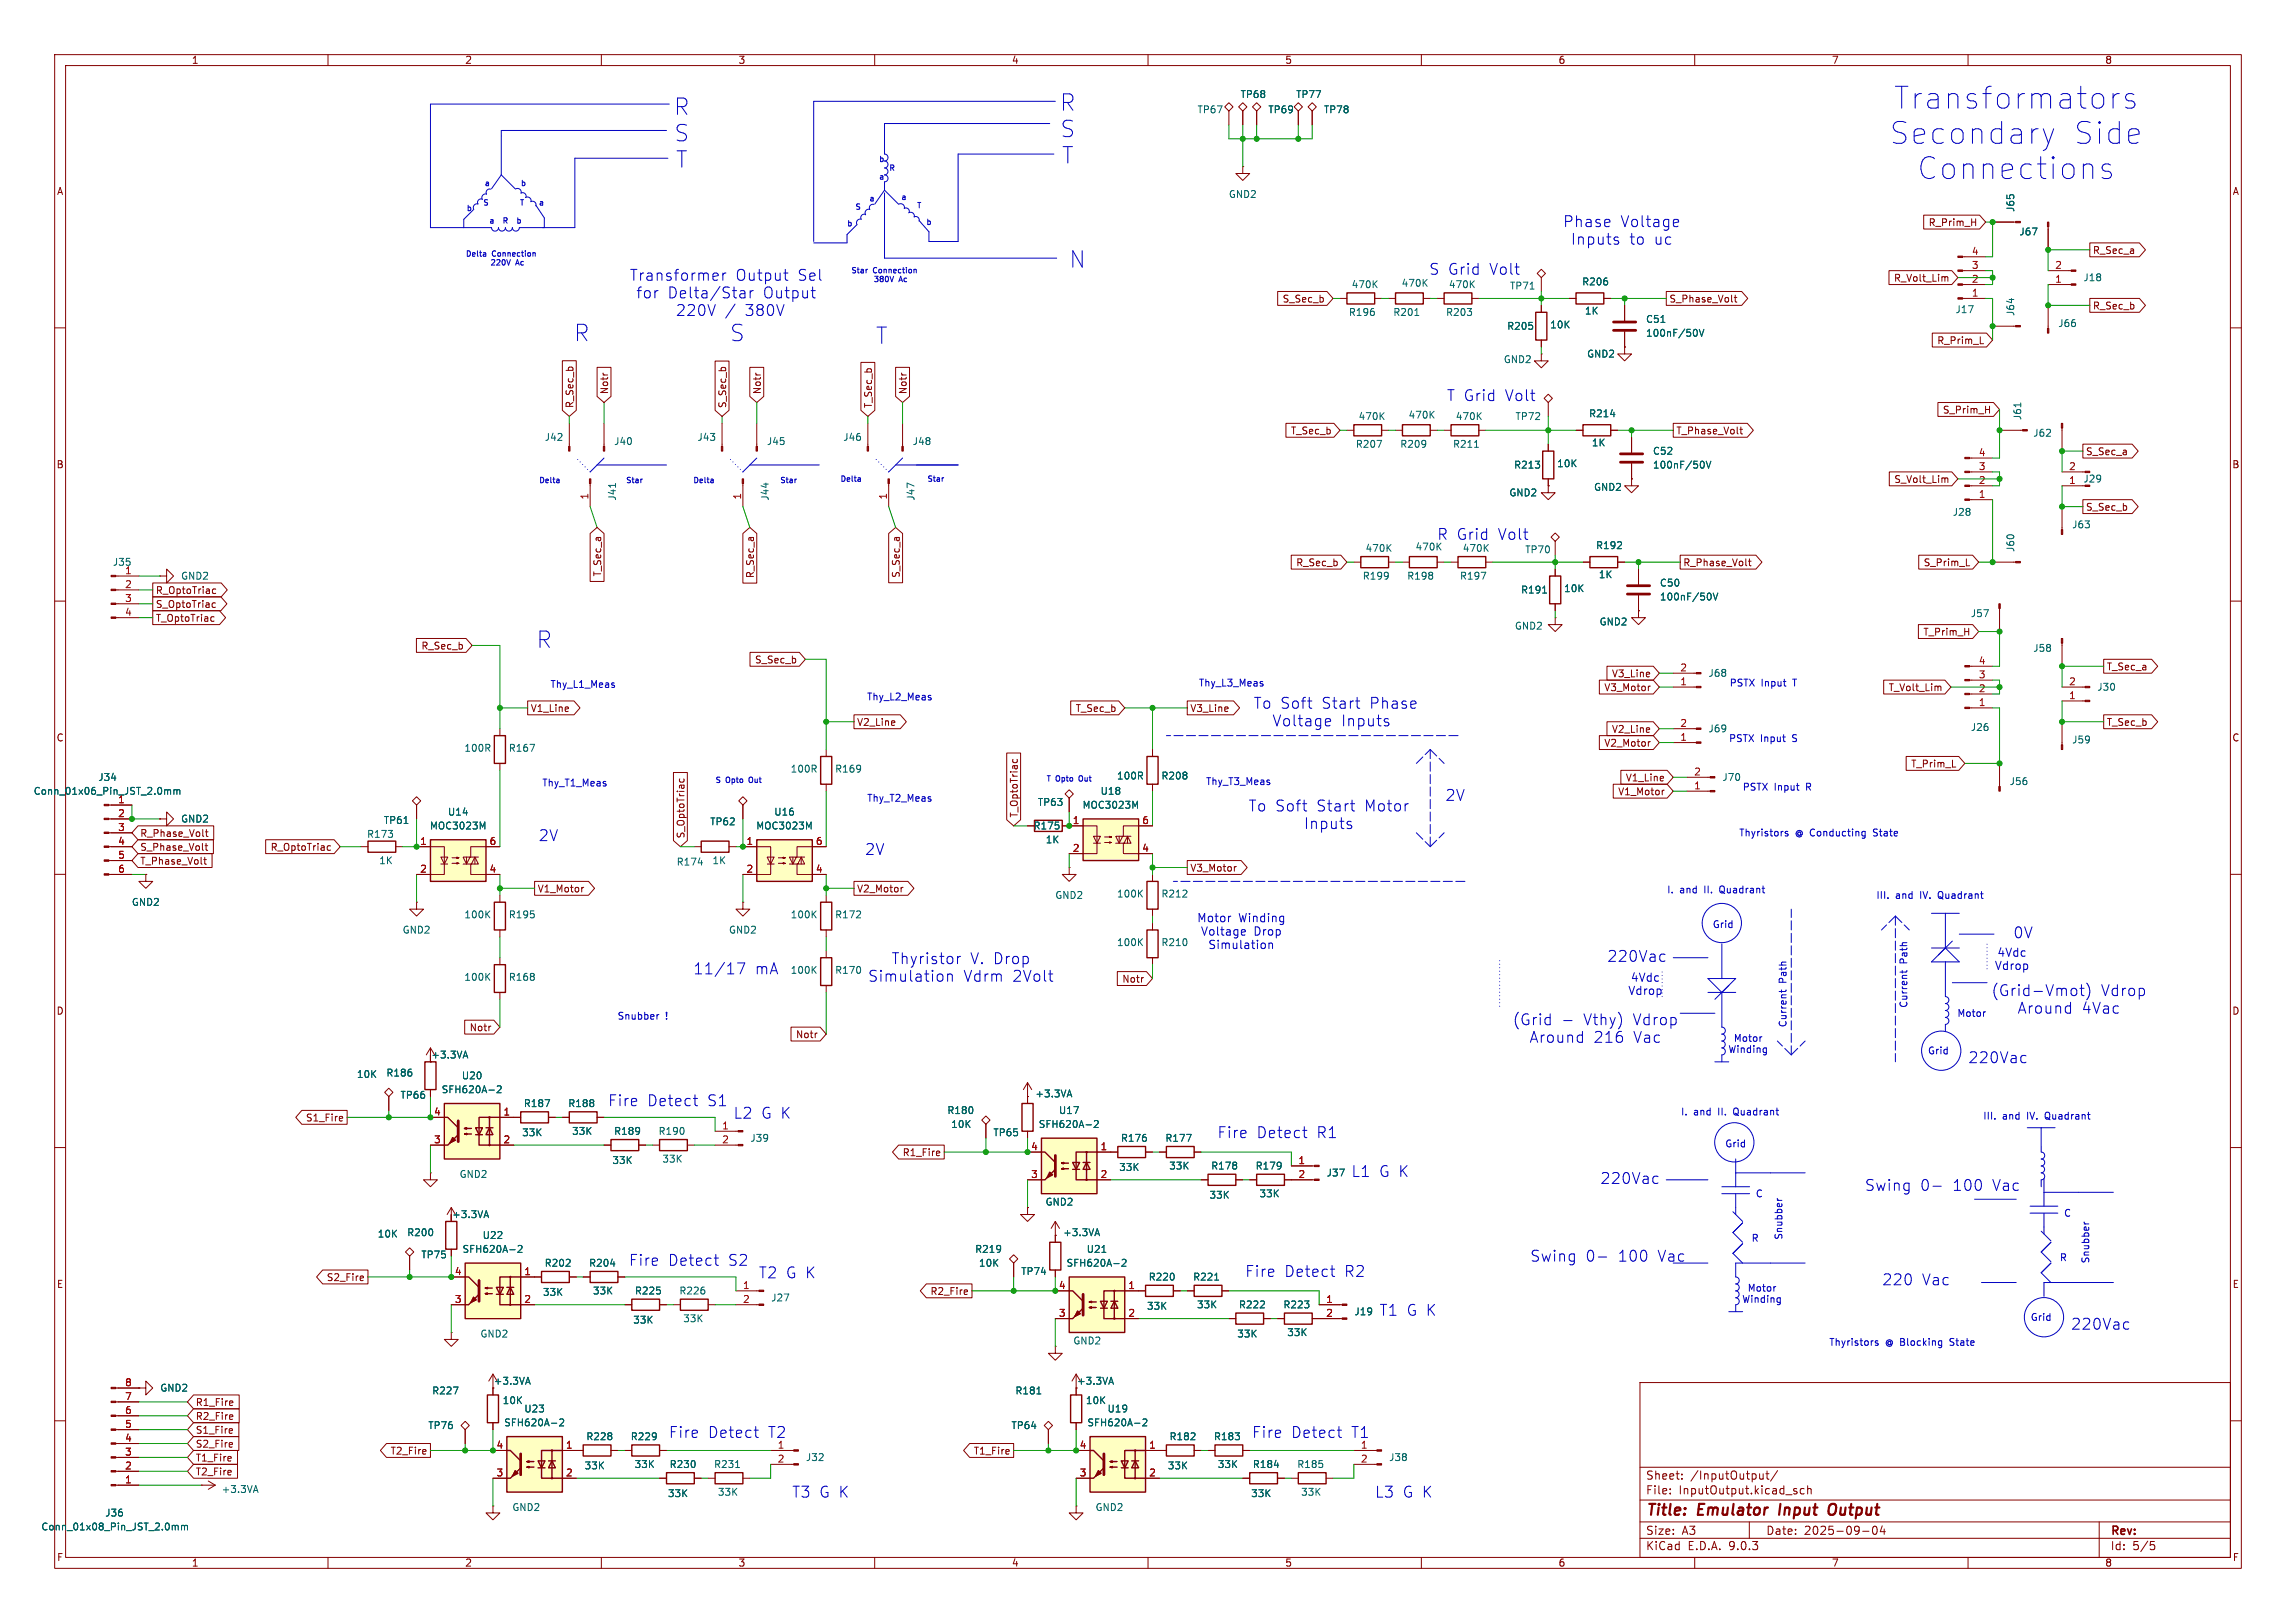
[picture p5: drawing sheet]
<svg xmlns="http://www.w3.org/2000/svg" width="420mm" height="297mm" viewBox="0 0 420 297" stroke-linecap="round" stroke-linejoin="round" font-family="sans-serif">
<defs><g id="words">
<g font-size="5.6" fill="#0000c2">
<text x="346.5" y="20.2">Transformators</text>
<text x="345.7" y="26.6">Secondary</text>
<text x="379.1" y="26.6">Side</text>
<text x="350.8" y="33.1">Connections</text>
</g>
<g font-size="4.2" fill="#0000c2">
<text x="123.3" y="21.3">R</text>
<text x="193.9" y="20.5">R</text>
<text x="123.4" y="26.1">S</text>
<text x="194" y="25.4">S</text>
<text x="123.6" y="30.9">T</text>
<text x="194.3" y="30.2">T</text>
<text x="195.6" y="49.2">N</text>
<text x="105" y="62.7">R</text>
<text x="133.5" y="62.7">S</text>
<text x="160.2" y="63.2">T</text>
<text x="98.1" y="118.8">R</text>
</g>
<g font-size="2.8" fill="#0000c2">
<text x="285.9" y="41.8">Phase</text>
<text x="296.4" y="41.8">Voltage</text>
<text x="287.3" y="45">Inputs</text>
<text x="298" y="45">to</text>
<text x="302.6" y="45">uc</text>
<text x="115.1" y="51.6">Transformer</text>
<text x="134.5" y="51.6">Output</text>
<text x="145.9" y="51.6">Sel</text>
<text x="261.4" y="50.5">S Grid</text>
<text x="272.5" y="50.5">Volt</text>
<text x="116.3" y="54.8">for</text>
<text x="122.1" y="54.8">Delta/Star</text>
<text x="123.6" y="58">220V</text>
<text x="136.3" y="58">380V</text>
<text x="139.6" y="54.8">Output</text>
<text x="264.6" y="73.6">T Grid</text>
<text x="275.3" y="73.6">Volt</text>
<text x="262.9" y="99">R Grid</text>
<text x="274" y="99">Volt</text>
<text x="229.3" y="129.9">To Soft</text>
<text x="241.8" y="129.9">Start</text>
<text x="250.6" y="129.9">Phase</text>
<text x="232.7" y="133.1">Voltage</text>
<text x="245.3" y="133.1">Inputs</text>
<text x="228.3" y="148.7">To Soft</text>
<text x="240.8" y="148.7">Start</text>
<text x="249.6" y="148.7">Motor</text>
<text x="264.4" y="146.8">2V</text>
<text x="98.5" y="154.1">2V</text>
<text x="238.5" y="151.9">Inputs</text>
<text x="158.2" y="156.7">2V</text>
<text x="368.2" y="171.9">0V</text>
<text x="126.8" y="178.5">11/17</text>
<text x="138.1" y="178.5">mA</text>
<text x="158.7" y="179.9">Simulation</text>
<text x="163" y="176.7">Thyristor</text>
<text x="176.2" y="179.9">Vdrm</text>
<text x="177.5" y="176.7">V. Drop</text>
<text x="185.2" y="179.9">2Volt</text>
<text x="294" y="176.2">220Vac</text>
<text x="364.2" y="182.5">(Grid-Vmot)</text>
<text x="369" y="185.7">Around</text>
<text x="380.8" y="185.7">4Vac</text>
<text x="384.3" y="182.5">Vdrop</text>
<text x="276.7" y="187.8">(Grid</text>
<text x="279.7" y="191.1">Around</text>
<text x="289.6" y="187.8">Vthy)</text>
<text x="291.5" y="191.1">216</text>
<text x="298.8" y="187.8">Vdrop</text>
<text x="298.8" y="191.1">Vac</text>
<text x="360" y="194.8">220Vac</text>
<text x="111.2" y="202.7">Fire</text>
<text x="118.4" y="202.7">Detect</text>
<text x="129.4" y="202.7">S1</text>
<text x="134.1" y="204.9">L2</text>
<text x="139.2" y="204.9">G K</text>
<text x="222.7" y="208.5">Fire</text>
<text x="229.9" y="208.5">Detect</text>
<text x="240.9" y="208.5">R1</text>
<text x="247.2" y="215.6">L1</text>
<text x="252.3" y="215.6">G K</text>
<text x="292.7" y="216.9">220Vac</text>
<text x="341.1" y="218.1">Swing</text>
<text x="351.2" y="218.1">0-</text>
<text x="357.2" y="218.1">100</text>
<text x="364.5" y="218.1">Vac</text>
<text x="115" y="231.9">Fire</text>
<text x="122.2" y="231.9">Detect</text>
<text x="133.2" y="231.9">S2</text>
<text x="227.7" y="233.9">Fire</text>
<text x="234.9" y="233.9">Detect</text>
<text x="245.9" y="233.9">R2</text>
<text x="279.9" y="231.1">Swing</text>
<text x="290" y="231.1">0-</text>
<text x="296" y="231.1">100</text>
<text x="303.3" y="231.1">Vac</text>
<text x="138.8" y="234.2">T2 G K</text>
<text x="344.3" y="235.4">220</text>
<text x="351.5" y="235.4">Vac</text>
<text x="252.3" y="241">T1 G K</text>
<text x="378.8" y="243.5">220Vac</text>
<text x="122.3" y="263.4">Fire</text>
<text x="129.5" y="263.4">Detect</text>
<text x="140.5" y="263.4">T2</text>
<text x="229" y="263.4">Fire</text>
<text x="236.2" y="263.4">Detect</text>
<text x="247.2" y="263.4">T1</text>
<text x="144.8" y="274.3">T3 G K</text>
<text x="251.5" y="274.3">L3</text>
<text x="256.6" y="274.3">G K</text>
</g>
<g font-size="2.8" fill="#840000">
<text x="301" y="277.9">Title:</text>
<text x="310.6" y="277.9">Emulator</text>
<text x="326.3" y="277.9">Input</text>
<text x="336.2" y="277.9">Output</text>
</g>
<g font-size="2.1" fill="#0000c2">
<text x="218.9" y="169">Motor</text>
<text x="219.6" y="171.4">Voltage</text>
<text x="220.9" y="173.9">Simulation</text>
<text x="226.5" y="169">Winding</text>
<text x="229.3" y="171.4">Drop</text>
<text x="298.2" y="179.9">4Vdc</text>
<text x="364.8" y="177.7">Vdrop</text>
<text x="365.3" y="175.3">4Vdc</text>
<text x="297.8" y="182.3">Vdrop</text>
</g>
<g font-size="2.1" fill="#840000">
<text x="301" y="273.7">File:</text>
<text x="301" y="271">Sheet:</text>
<text x="307.1" y="273.7">InputOutput.kicad_sch</text>
<text x="309.2" y="271">/InputOutput/</text>
<text x="301" y="281.1">Size:</text>
<text x="307.6" y="281.1">A3</text>
<text x="323" y="281.1">Date:</text>
<text x="330" y="281.1">2025-09-04</text>
<text x="386" y="281.3">Rev:</text>
<text x="301" y="283.9">KiCad</text>
<text x="308.7" y="283.9">E.D.A.</text>
<text x="316.3" y="283.9">9.0.3</text>
<text x="386" y="283.9">Id:</text>
<text x="390.1" y="283.9">5/5</text>
</g>
<g font-size="1.8" fill="#840000">
<text x="35" y="11.9">1</text>
<text x="85" y="11.9">2</text>
<text x="135" y="11.9">3</text>
<text x="185" y="11.9">4</text>
<text x="235" y="11.9">5</text>
<text x="285" y="11.9">6</text>
<text x="335" y="11.9">7</text>
<text x="385" y="11.9">8</text>
<text x="10.3" y="35.9">A</text>
<text x="408.3" y="35.9">A</text>
<text x="352.7" y="41.6">R_Prim_H</text>
<text x="382.7" y="46.7">R_Sec_a</text>
<text x="346.3" y="51.8">R_Volt_Lim</text>
<text x="234.5" y="55.6">S_Sec_b</text>
<text x="305.3" y="55.6">S_Phase_Volt</text>
<text x="382.7" y="56.8">R_Sec_b</text>
<text x="354.3" y="63.2">R_Prim_L</text>
<text x="105.1" y="74.8" transform="rotate(-90 105.1 74.8)">R_Sec_b</text>
<text x="111.4" y="72.2" transform="rotate(-90 111.4 72.2)">Notr</text>
<text x="133" y="74.8" transform="rotate(-90 133 74.8)">S_Sec_b</text>
<text x="139.4" y="72.2" transform="rotate(-90 139.4 72.2)">Notr</text>
<text x="159.7" y="74.8" transform="rotate(-90 159.7 74.8)">T_Sec_b</text>
<text x="166.1" y="72.2" transform="rotate(-90 166.1 72.2)">Notr</text>
<text x="355.3" y="75.9">S_Prim_H</text>
<text x="236" y="79.7">T_Sec_b</text>
<text x="306.5" y="79.7">T_Phase_Volt</text>
<text x="381.5" y="83.5">S_Sec_a</text>
<text x="10.3" y="85.9">B</text>
<text x="346.4" y="88.6">S_Volt_Lim</text>
<text x="408.2" y="85.9">B</text>
<text x="381.5" y="93.7">S_Sec_b</text>
<text x="110.2" y="105.6" transform="rotate(-90 110.2 105.6)">T_Sec_a</text>
<text x="138.1" y="105.9" transform="rotate(-90 138.1 105.9)">R_Sec_a</text>
<text x="164.8" y="105.8" transform="rotate(-90 164.8 105.8)">S_Sec_a</text>
<text x="237" y="103.8">R_Sec_b</text>
<text x="307.8" y="103.8">R_Phase_Volt</text>
<text x="351.8" y="103.8">S_Prim_L</text>
<text x="28.4" y="114">T_OptoTriac</text>
<text x="28.4" y="111.4">S_OptoTriac</text>
<text x="28.4" y="108.9">R_OptoTriac</text>
<text x="77" y="119.1">R_Sec_b</text>
<text x="351.7" y="116.5">T_Prim_H</text>
<text x="138" y="121.6">S_Sec_b</text>
<text x="294.8" y="124.1">V3_Line</text>
<text x="385.3" y="122.9">T_Sec_a</text>
<text x="97" y="130.5">V1_Line</text>
<text x="196.7" y="130.5">T_Sec_b</text>
<text x="217.6" y="130.5">V3_Line</text>
<text x="293.4" y="126.7">V3_Motor</text>
<text x="345.4" y="126.7">T_Volt_Lim</text>
<text x="10.3" y="135.9">C</text>
<text x="156.7" y="133">V2_Line</text>
<text x="293.4" y="136.8">V2_Motor</text>
<text x="294.8" y="134.3">V2_Line</text>
<text x="385.3" y="133">T_Sec_b</text>
<text x="408.2" y="135.9">C</text>
<text x="297.3" y="143.2">V1_Line</text>
<text x="349.5" y="140.7">T_Prim_L</text>
<text x="186.4" y="149.7" transform="rotate(-90 186.4 149.7)">T_OptoTriac</text>
<text x="295.9" y="145.7">V1_Motor</text>
<text x="25.6" y="155.9">S_Phase_Volt</text>
<text x="25.6" y="153.4">R_Phase_Volt</text>
<text x="49.4" y="155.9">R_OptoTriac</text>
<text x="125.4" y="153.5" transform="rotate(-90 125.4 153.5)">S_OptoTriac</text>
<text x="25.6" y="158.4">T_Phase_Volt</text>
<text x="217.6" y="159.7">V3_Motor</text>
<text x="98.3" y="163.5">V1_Motor</text>
<text x="156.7" y="163.5">V2_Motor</text>
<text x="10.3" y="185.9">D</text>
<text x="205.2" y="180">Notr</text>
<text x="408.2" y="185.9">D</text>
<text x="85.8" y="188.9">Notr</text>
<text x="145.5" y="190.2">Notr</text>
<text x="78.8" y="193.9">+3.3VA</text>
<text x="55.9" y="205.4">S1_Fire</text>
<text x="165" y="211.8">R1_Fire</text>
<text x="82.6" y="223.1">+3.3VA</text>
<text x="10.3" y="235.9">E</text>
<text x="59.7" y="234.6">S2_Fire</text>
<text x="170.1" y="237.2">R2_Fire</text>
<text x="408.3" y="235.9">E</text>
<text x="35.7" y="257.5">R1_Fire</text>
<text x="90.2" y="253.6">+3.3VA</text>
<text x="196.9" y="253.6">+3.3VA</text>
<text x="35.7" y="262.6">S1_Fire</text>
<text x="35.7" y="260">R2_Fire</text>
<text x="35.7" y="265.1">S2_Fire</text>
<text x="35.7" y="267.7">T1_Fire</text>
<text x="71.3" y="266.4">T2_Fire</text>
<text x="178" y="266.4">T1_Fire</text>
<text x="35.7" y="270.2">T2_Fire</text>
<text x="10.3" y="285.9">F</text>
<text x="35" y="286.9">1</text>
<text x="85" y="286.9">2</text>
<text x="135" y="286.9">3</text>
<text x="185" y="286.9">4</text>
<text x="235" y="286.9">5</text>
<text x="285" y="286.9">6</text>
<text x="335" y="286.9">7</text>
<text x="385" y="286.9">8</text>
<text x="408.3" y="285.9">F</text>
</g>
<g font-size="1.8" fill="#006464">
<text x="219" y="20.9">TP67</text>
<text x="226.8" y="18.1">TP68</text>
<text x="231.9" y="20.9">TP69</text>
<text x="237" y="18.1">TP77</text>
<text x="242.1" y="20.9">TP78</text>
<text x="224.7" y="36.4">GND2</text>
<text x="368.7" y="38.9" transform="rotate(-90 368.7 38.9)">J65</text>
<text x="369.3" y="43.3">J67</text>
<text x="247.2" y="52.9">470K</text>
<text x="256.3" y="52.7">470K</text>
<text x="264.9" y="52.9">470K</text>
<text x="276.1" y="53.2">TP71</text>
<text x="289.3" y="52.4">R206</text>
<text x="381" y="51.7">J18</text>
<text x="246.6" y="58">R196</text>
<text x="254.8" y="58">R201</text>
<text x="264.4" y="58">R203</text>
<text x="289.8" y="57.8">1K</text>
<text x="301" y="59.3">C51</text>
<text x="357.6" y="57.5">J17</text>
<text x="368.7" y="57.9" transform="rotate(-90 368.7 57.9)">J64</text>
<text x="275.6" y="60.6">R205</text>
<text x="283.5" y="60.3">10K</text>
<text x="290.2" y="65.6">GND2</text>
<text x="301" y="61.8">100nF/50V</text>
<text x="376.4" y="60">J66</text>
<text x="275" y="66.6">GND2</text>
<text x="248.4" y="77.1">470K</text>
<text x="257.6" y="76.8">470K</text>
<text x="266.2" y="77.1">470K</text>
<text x="277.1" y="77.1">TP72</text>
<text x="290.6" y="76.6">R214</text>
<text x="369.9" y="77" transform="rotate(-90 369.9 77)">J61</text>
<text x="99.6" y="80.9">J42</text>
<text x="112.3" y="81.6">J40</text>
<text x="127.5" y="80.9">J43</text>
<text x="140.2" y="81.6">J45</text>
<text x="154.2" y="80.9">J46</text>
<text x="166.9" y="81.6">J48</text>
<text x="247.9" y="82.1">R207</text>
<text x="256" y="82.1">R209</text>
<text x="265.7" y="82.1">R211</text>
<text x="291.1" y="81.9">1K</text>
<text x="302.3" y="83.4">C52</text>
<text x="371.8" y="80.1">J62</text>
<text x="276.9" y="86">R213</text>
<text x="284.7" y="85.7">10K</text>
<text x="302.3" y="86">100nF/50V</text>
<text x="381" y="88.5">J29</text>
<text x="112.9" y="91.7" transform="rotate(-90 112.9 91.7)">J41</text>
<text x="140.8" y="91.7" transform="rotate(-90 140.8 91.7)">J44</text>
<text x="167.5" y="91.7" transform="rotate(-90 167.5 91.7)">J47</text>
<text x="276" y="91">GND2</text>
<text x="291.5" y="90">GND2</text>
<text x="357.1" y="94.6">J28</text>
<text x="249.7" y="101.2">470K</text>
<text x="258.8" y="100.9">470K</text>
<text x="267.5" y="101.2">470K</text>
<text x="278.9" y="101.4">TP70</text>
<text x="291.9" y="100.7">R192</text>
<text x="368.7" y="101.1" transform="rotate(-90 368.7 101.1)">J60</text>
<text x="379" y="96.9">J63</text>
<text x="20.6" y="103.7">J35</text>
<text x="22.8" y="105.2">1</text>
<text x="33" y="106.3">GND2</text>
<text x="249.2" y="106.3">R199</text>
<text x="257.3" y="106.3">R198</text>
<text x="267" y="106.3">R197</text>
<text x="292.4" y="106">1K</text>
<text x="303.5" y="107.5">C50</text>
<text x="278.1" y="108.8">R191</text>
<text x="286" y="108.6">10K</text>
<text x="303.5" y="110.1">100nF/50V</text>
<text x="360.4" y="113.1">J57</text>
<text x="277" y="115.4">GND2</text>
<text x="292.5" y="114.7">GND2</text>
<text x="371.8" y="119.5">J58</text>
<text x="312.4" y="124.1">J68</text>
<text x="383.5" y="126.6">J30</text>
<text x="84.8" y="137.8">100R</text>
<text x="93" y="137.8">R167</text>
<text x="312.4" y="134.2">J69</text>
<text x="360.4" y="134">J26</text>
<text x="379" y="136.2">J59</text>
<text x="17.9" y="143.1">J34</text>
<text x="144.5" y="141.6">100R</text>
<text x="152.7" y="141.6">R169</text>
<text x="204.2" y="142.8">100R</text>
<text x="212.4" y="142.8">R208</text>
<text x="315" y="143.1">J70</text>
<text x="367.5" y="143.9">J56</text>
<text x="6.1" y="145.6">Conn_01x06_Pin_JST_2.0mm</text>
<text x="81.8" y="149.5">U14</text>
<text x="141.5" y="149.5">U16</text>
<text x="189.7" y="147.7">TP63</text>
<text x="197.9" y="148.2">MOC3023M</text>
<text x="201.2" y="145.6">U18</text>
<text x="33" y="150.7">GND2</text>
<text x="67" y="153.5">R173</text>
<text x="70.1" y="151">TP61</text>
<text x="78.5" y="152">MOC3023M</text>
<text x="129.8" y="151.2">TP62</text>
<text x="138.2" y="152">MOC3023M</text>
<text x="189" y="152">R175</text>
<text x="191.2" y="154.5">1K</text>
<text x="69.3" y="158.3">1K</text>
<text x="123.7" y="158.6">R174</text>
<text x="130.2" y="158.3">1K</text>
<text x="24" y="166">GND2</text>
<text x="192.9" y="164.7">GND2</text>
<text x="204.2" y="164.4">100K</text>
<text x="212.4" y="164.4">R212</text>
<text x="73.6" y="171">GND2</text>
<text x="84.8" y="168.2">100K</text>
<text x="93" y="168.2">R195</text>
<text x="133.2" y="171">GND2</text>
<text x="144.5" y="168.2">100K</text>
<text x="152.7" y="168.2">R172</text>
<text x="204.2" y="173.3">100K</text>
<text x="212.4" y="173.3">R210</text>
<text x="84.8" y="179.7">100K</text>
<text x="93" y="179.7">R168</text>
<text x="144.5" y="178.4">100K</text>
<text x="152.7" y="178.4">R170</text>
<text x="65.2" y="197.5">10K</text>
<text x="70.6" y="197.2">R186</text>
<text x="84.4" y="197.7">U20</text>
<text x="73.2" y="201.3">TP66</text>
<text x="80.7" y="200.3">SFH620A-2</text>
<text x="95.7" y="202.8">R187</text>
<text x="103.9" y="202.8">R188</text>
<text x="189.3" y="201">+3.3VA</text>
<text x="95.4" y="208.1">33K</text>
<text x="104.6" y="207.9">33K</text>
<text x="112.2" y="207.9">R189</text>
<text x="120.4" y="207.9">R190</text>
<text x="137.2" y="209.1">J39</text>
<text x="173.2" y="204.1">R180</text>
<text x="173.9" y="206.6">10K</text>
<text x="181.6" y="208.1">TP65</text>
<text x="189.9" y="206.6">SFH620A-2</text>
<text x="193.6" y="204.1">U17</text>
<text x="204.9" y="209.1">R176</text>
<text x="213.1" y="209.1">R177</text>
<text x="84" y="215.7">GND2</text>
<text x="111.9" y="213.2">33K</text>
<text x="121.1" y="213">33K</text>
<text x="204.6" y="214.5">33K</text>
<text x="213.8" y="214.2">33K</text>
<text x="221.5" y="214.2">R178</text>
<text x="229.6" y="214.2">R179</text>
<text x="242.6" y="215.5">J37</text>
<text x="191.2" y="220.8">GND2</text>
<text x="221.1" y="219.6">33K</text>
<text x="230.3" y="219.3">33K</text>
<text x="69" y="226.7">10K</text>
<text x="74.4" y="226.4">R200</text>
<text x="88.2" y="226.9">U22</text>
<text x="194.4" y="226.4">+3.3VA</text>
<text x="77" y="230.5">TP75</text>
<text x="84.5" y="229.5">SFH620A-2</text>
<text x="99.5" y="232">R202</text>
<text x="107.7" y="232">R204</text>
<text x="178.3" y="229.5">R219</text>
<text x="179" y="232">10K</text>
<text x="186.7" y="233.5">TP74</text>
<text x="195" y="232">SFH620A-2</text>
<text x="198.7" y="229.5">U21</text>
<text x="99.2" y="237.3">33K</text>
<text x="108.4" y="237.1">33K</text>
<text x="116" y="237.1">R225</text>
<text x="124.2" y="237.1">R226</text>
<text x="141" y="238.4">J27</text>
<text x="209.7" y="239.9">33K</text>
<text x="210" y="234.5">R220</text>
<text x="218.2" y="234.5">R221</text>
<text x="218.9" y="239.6">33K</text>
<text x="226.5" y="239.6">R222</text>
<text x="234.7" y="239.6">R223</text>
<text x="87.8" y="245">GND2</text>
<text x="115.7" y="242.4">33K</text>
<text x="124.9" y="242.2">33K</text>
<text x="226.2" y="245">33K</text>
<text x="235.4" y="244.7">33K</text>
<text x="247.7" y="240.9">J19</text>
<text x="196.2" y="246.2">GND2</text>
<text x="29.2" y="254.9">GND2</text>
<text x="79" y="255.4">R227</text>
<text x="91.9" y="257.1">10K</text>
<text x="185.6" y="255.4">R181</text>
<text x="198.5" y="257.1">10K</text>
<text x="78.2" y="261.7">TP76</text>
<text x="92.1" y="261.2">SFH620A-2</text>
<text x="95.8" y="258.7">U23</text>
<text x="107.2" y="263.8">R228</text>
<text x="115.3" y="263.8">R229</text>
<text x="184.9" y="261.7">TP64</text>
<text x="198.8" y="261.2">SFH620A-2</text>
<text x="202.5" y="258.7">U19</text>
<text x="213.8" y="263.8">R182</text>
<text x="222" y="263.8">R183</text>
<text x="106.8" y="269.1">33K</text>
<text x="116" y="268.8">33K</text>
<text x="122.4" y="268.8">R230</text>
<text x="130.5" y="268.8">R231</text>
<text x="147.3" y="267.6">J32</text>
<text x="213.5" y="269.1">33K</text>
<text x="222.7" y="268.8">33K</text>
<text x="229.1" y="268.8">R184</text>
<text x="237.2" y="268.8">R185</text>
<text x="254" y="267.6">J38</text>
<text x="40.5" y="273.4">+3.3VA</text>
<text x="122.1" y="274.2">33K</text>
<text x="131.2" y="273.9">33K</text>
<text x="228.8" y="274.2">33K</text>
<text x="237.9" y="273.9">33K</text>
<text x="7.5" y="280.3">Conn_01x08_Pin_JST_2.0mm</text>
<text x="19.2" y="277.7">J36</text>
<text x="93.6" y="276.7">GND2</text>
<text x="200.3" y="276.7">GND2</text>
</g>
<g font-size="1.8" fill="#a90000">
<text x="360.6" y="46.7">4</text>
<text x="360.6" y="51.8">2</text>
<text x="360.6" y="49.3">3</text>
<text x="375.8" y="51.8">1</text>
<text x="375.8" y="49.3">2</text>
<text x="360.6" y="54.4">1</text>
<text x="361.9" y="83.6">4</text>
<text x="361.9" y="88.6">2</text>
<text x="361.9" y="86.1">3</text>
<text x="378.4" y="88.6">1</text>
<text x="378.4" y="86.1">2</text>
<text x="107.7" y="91.5" transform="rotate(-90 107.7 91.5)">1</text>
<text x="135.6" y="91.5" transform="rotate(-90 135.6 91.5)">1</text>
<text x="162.3" y="91.5" transform="rotate(-90 162.3 91.5)">1</text>
<text x="361.9" y="91.2">1</text>
<text x="22.8" y="107.7">2</text>
<text x="22.8" y="110.2">3</text>
<text x="22.8" y="112.8">4</text>
<text x="307.3" y="125.5">1</text>
<text x="307.3" y="122.9">2</text>
<text x="361.9" y="124.2">3</text>
<text x="361.9" y="121.7">4</text>
<text x="378.4" y="125.5">2</text>
<text x="361.9" y="129.3">1</text>
<text x="361.9" y="126.7">2</text>
<text x="378.4" y="128">1</text>
<text x="307.3" y="135.6">1</text>
<text x="307.3" y="133.1">2</text>
<text x="309.8" y="142">2</text>
<text x="21.5" y="147.1">1</text>
<text x="21.5" y="149.6">2</text>
<text x="309.8" y="144.5">1</text>
<text x="21.5" y="152.1">3</text>
<text x="21.5" y="154.7">4</text>
<text x="76.8" y="154.7">1</text>
<text x="89.5" y="154.7">6</text>
<text x="136.5" y="154.7">1</text>
<text x="149.2" y="154.7">6</text>
<text x="196.1" y="150.9">1</text>
<text x="196.1" y="156">2</text>
<text x="208.8" y="150.9">6</text>
<text x="208.8" y="156">4</text>
<text x="21.5" y="157.2">5</text>
<text x="21.5" y="159.8">6</text>
<text x="76.8" y="159.8">2</text>
<text x="89.5" y="159.8">4</text>
<text x="136.5" y="159.8">2</text>
<text x="149.2" y="159.8">4</text>
<text x="79.3" y="204.2">4</text>
<text x="79.3" y="209.3">3</text>
<text x="92" y="204.2">1</text>
<text x="92" y="209.3">2</text>
<text x="132" y="206.8">1</text>
<text x="132" y="209.3">2</text>
<text x="188.5" y="210.6">4</text>
<text x="188.5" y="215.6">3</text>
<text x="201.2" y="210.6">1</text>
<text x="201.2" y="215.6">2</text>
<text x="237.4" y="213.1">1</text>
<text x="237.4" y="215.6">2</text>
<text x="83.1" y="233.4">4</text>
<text x="95.8" y="233.4">1</text>
<text x="83.1" y="238.5">3</text>
<text x="95.8" y="238.5">2</text>
<text x="135.8" y="236">1</text>
<text x="135.8" y="238.5">2</text>
<text x="193.6" y="236">4</text>
<text x="206.3" y="236">1</text>
<text x="242.5" y="238.5">1</text>
<text x="193.6" y="241">3</text>
<text x="206.3" y="241">2</text>
<text x="242.5" y="241">2</text>
<text x="22.8" y="256.3">7</text>
<text x="22.8" y="253.7">8</text>
<text x="22.8" y="263.9">4</text>
<text x="22.8" y="261.4">5</text>
<text x="22.8" y="258.8">6</text>
<text x="22.8" y="269">2</text>
<text x="22.8" y="266.4">3</text>
<text x="90.7" y="265.2">4</text>
<text x="103.4" y="265.2">1</text>
<text x="142.2" y="265.2">1</text>
<text x="142.2" y="267.7">2</text>
<text x="197.4" y="265.2">4</text>
<text x="210.1" y="265.2">1</text>
<text x="248.8" y="265.2">1</text>
<text x="248.8" y="267.7">2</text>
<text x="22.8" y="271.5">1</text>
<text x="90.7" y="270.3">3</text>
<text x="103.4" y="270.3">2</text>
<text x="197.4" y="270.3">3</text>
<text x="210.1" y="270.3">2</text>
</g>
<g font-size="1.8" fill="#0000c2">
<text x="219.2" y="125.8">Thy_L3_Meas</text>
<text x="316.3" y="125.8">PSTX Input</text>
<text x="328.1" y="125.8">T</text>
<text x="100.6" y="126.1">Thy_L1_Meas</text>
<text x="158.5" y="128.4">Thy_L2_Meas</text>
<text x="316.2" y="136">PSTX Input</text>
<text x="328" y="136">S</text>
<text x="220.5" y="143.9">Thy_T3_Meas</text>
<text x="99.1" y="144.1">Thy_T1_Meas</text>
<text x="158.5" y="146.9">Thy_T2_Meas</text>
<text x="318.7" y="144.9">PSTX Input</text>
<text x="330.5" y="144.9">R</text>
<text x="318" y="153.3">Thyristors</text>
<text x="328.4" y="153.3">@ Conducting</text>
<text x="343" y="153.3">State</text>
<text x="304.9" y="163.7">I.</text>
<text x="307.2" y="163.7">and</text>
<text x="311.9" y="163.7">II.</text>
<text x="314.8" y="163.7">Quadrant</text>
<text x="343.1" y="164.7">III.</text>
<text x="346.7" y="164.7">and</text>
<text x="351.3" y="164.7">IV.</text>
<text x="354.8" y="164.7">Quadrant</text>
<text x="313.2" y="170">Grid</text>
<text x="327" y="180" transform="rotate(-90 327 180)">Path</text>
<text x="349.1" y="176.4" transform="rotate(-90 349.1 176.4)">Path</text>
<text x="349.1" y="184.5" transform="rotate(-90 349.1 184.5)">Current</text>
<text x="112.9" y="186.8">Snubber</text>
<text x="121.7" y="186.8">!</text>
<text x="317.1" y="190.9">Motor</text>
<text x="327" y="188.1" transform="rotate(-90 327 188.1)">Current</text>
<text x="357.9" y="186.3">Motor</text>
<text x="316.1" y="192.9">Winding</text>
<text x="352.6" y="193.1">Grid</text>
<text x="307.4" y="204.3">I.</text>
<text x="309.8" y="204.3">and</text>
<text x="314.4" y="204.3">II.</text>
<text x="317.4" y="204.3">Quadrant</text>
<text x="362.7" y="205.1">III.</text>
<text x="366.3" y="205.1">and</text>
<text x="370.9" y="205.1">IV.</text>
<text x="374.4" y="205.1">Quadrant</text>
<text x="315.5" y="210.2">Grid</text>
<text x="321.1" y="219.3">C</text>
<text x="320.3" y="227.4">R</text>
<text x="326.2" y="227" transform="rotate(-90 326.2 227)">Snubber</text>
<text x="377.5" y="222.9">C</text>
<text x="376.7" y="231">R</text>
<text x="382.4" y="231.3" transform="rotate(-90 382.4 231.3)">Snubber</text>
<text x="318.6" y="238.6">Winding</text>
<text x="319.6" y="236.6">Motor</text>
<text x="371.4" y="241.9">Grid</text>
<text x="334.5" y="246.5">Thyristors</text>
<text x="344.9" y="246.5">@ Blocking</text>
<text x="357" y="246.5">State</text>
</g>
<g font-size="1.4" fill="#0000c2">
<text x="160.7" y="29.9">b</text>
<text x="88.6" y="34.3">a</text>
<text x="95.2" y="34.3">b</text>
<text x="160.7" y="33.1">a</text>
<text x="85.3" y="38.8">b</text>
<text x="88.3" y="37.8">S</text>
<text x="89.4" y="41.1">a</text>
<text x="92.3" y="41.1">R</text>
<text x="95" y="37.8">T</text>
<text x="95.4" y="41.1">b</text>
<text x="98.5" y="37.8">a</text>
<text x="154.9" y="41.6">b</text>
<text x="156.4" y="38.6">S</text>
<text x="158.9" y="37.1">a</text>
<text x="164.8" y="36.8">a</text>
<text x="167.6" y="38.3">T</text>
<text x="169.3" y="41.4">b</text>
<text x="85.1" y="47.2">Delta</text>
<text x="90" y="47.2">Connection</text>
<text x="90.4" y="48.8">220V</text>
<text x="95.1" y="48.8">Ac</text>
<text x="155.6" y="50.2">Star</text>
<text x="159.7" y="50.2">Connection</text>
<text x="160.5" y="51.8">380V</text>
<text x="165.2" y="51.8">Ac</text>
<text x="98.5" y="88.6">Delta</text>
<text x="114.4" y="88.6">Star</text>
<text x="126.7" y="88.6">Delta</text>
<text x="142.6" y="88.6">Star</text>
<text x="153.6" y="88.4">Delta</text>
<text x="169.5" y="88.4">Star</text>
<text x="130.8" y="143.5">S</text>
<text x="132.8" y="143.5">Opto</text>
<text x="137.2" y="143.5">Out</text>
<text x="191.3" y="143.2">T Opto</text>
<text x="197.6" y="143.2">Out</text>
</g>
</g></defs>
<g fill="none" stroke="#840000" stroke-width=".18">
<path d="M10 10h400v277h-400zM12 12h396v273h-396zM60 10v2M110 10v2M160 10v2M210 10v2M229.1 19.6l.8-.8 .7 .8-.7 .7zM236.7 19.6l.8-.8 .8 .8-.8 .7zM239.3 19.6l.7-.8 .8 .8-.8 .7zM260 10v2M310 10v2M360 10v2"/>
<path d="M229.9 20.3v2.6M237.5 20.3v2.6M240 20.3v2.6M374.6 41.5v4.2M10 60h2M365.8 78.7h4.2M408 60h2M10 110h2M299.7 104.1v2.8M299.7 109v2.8M408 110h2M151.1 137.2v1.2"/>
<path d="M10 160h2M135.1 146.6l.8-.8 .8 .8-.8 .7zM135.9 147.3v2.6M151.1 143.5v1.3M408 160h2M10 210h2M408 210h2M21.2 259.1h4.2M21.2 256.5h4.2M21.2 254h4.2M25.4 254h1.3v-1.3l1.2 1.3-1.2 1.3v-1.3M25.4 254h.1"/>
<path d="M300 253h108v32h-108zM10 260h2M21.2 271.8h4.2M21.2 269.2h4.2M21.2 266.7h4.2M21.2 264.2h4.2M21.2 261.6h4.2M105.4 265.4h1.3M111.8 265.4h1.2M300 278.5h108M300 274.5h108M300 268.5h108"/>
<path d="M305.5 273.2v.2M305.5 272.5v.1M307.7 270.5v.2M307.7 269.8v.1M320 278.5v3M322.5 269.7v1M322.5 270.5l-.2 .2-.4-.1M323 269.7h.6M323.2 269.2v1.3l.4 .2M325.2 269.1l-1.3 1.9M328.3 272.9l.4 .1v.2l-.2 .2h-.3M328.3 272.4l.4 .1"/>
<path d="M330 272.5l-.4-.1-.3 .3v.4l.1 .2h.6M330.7 272.5l.2-.1 .3 .1 .1 .9M330.7 271.9v1.5M342.7 279.4a.81 .81 0 0 0 .3 1.4l.2-.2 .2-.4-.2-.8M344.3 279.2l-.4 1.1h1M344.7 279.8v1M384 278.5v6.5M408 260h2M60 285v2M110 285v2M160 285v2M210 285v2"/>
<path d="M260 285v2M300 281.5h108M310 285v2M340.7 280.2h1.2M360 285v2M393.4 282.1h.7M393.5 282.7h.4l.3 .2-.2 .6-.5 .1"/>
</g>
<path d="M325.7 275.2l-.3 2M335.5 275.2a.77 .77 0 0 0-1 .7v.6l.2 .6a.71 .71 0 0 0 1-.2" fill="none" stroke="#840000" stroke-width=".4"/>
<path d="M297.7 107.2h4.1M297.7 108.7h4.1" fill="none" stroke="#840000" stroke-width=".51"/>
<path d="M369.6 73.7v.8M312.7 108.5a.79 .79 0 0 1 0 1.3M313.4 108.5l.4 1.3 .4-1.3M32 279.2l.1 .1M32.1 279.3v.7M32.1 279.3l.1-.2 .3 .1 .1 .8M33.2 279.3l.4-.2 .2 .2M33.2 279.1v.9M33.8 279.3l.1-.2 .3 .1 .1 .8M33.8 279.3v.7" fill="none" stroke="#006464" stroke-width=".18"/>
<g fill="#840000" stroke="#840000" stroke-width=".18">
<path d="M374.5 40.6h.3v.9h-.3z"/>
<path d="M20.3 271.7h.9v.2h-.9z"/>
<path d="M20.3 269.1h.9v.3h-.9z"/>
<path d="M20.3 266.6h.9v.2h-.9z"/>
<path d="M20.3 264h.9v.3h-.9z"/>
<path d="M20.3 261.5h.9v.2h-.9z"/>
<path d="M20.3 259h.9v.2h-.9z"/>
<path d="M20.3 256.4h.9v.3h-.9z"/>
<path d="M20.3 253.9h.9v.2h-.9z"/>
<path d="M370 78.6h.8v.3h-.8z"/>
</g>
<path d="M150.1 138.4h2v5.1h-2zM106.7 264.4h5.1v2h-5.1z" fill="none" stroke="#840000" stroke-width=".25"/>
<path d="M92.7 262.9h10.2v10.1h-10.2z" fill="#ffffc2"/>
<g fill="none" stroke="#840000" stroke-width=".25">
<path d="M150.1 175.3h2v5h-2zM111.8 208.5h5v2.1h-5zM204.5 209.8h5v2h-5zM213.4 209.8h5v2h-5zM229.9 214.9h5v2h-5zM99.1 232.7h5v2h-5zM107.9 232.7h5.1v2h-5.1zM115.6 237.7h5v2.1h-5zM92.7 262.9h10.2v10.1h-10.2zM92.7 265.4h.6l1.9 1.9M95.2 268.6l-1.9 1.9h-.6M96.4 267.5l.4-.2v.3l-.4-.1h1.3"/>
<path d="M96.4 268.5l.4-.1v.2l-.4-.1h1.3M98.4 267.3h1.3l-.6 1.3zM98.4 268.6h1.3M100.3 267.3h1.3M101 267.3l.6 1.3h-1.3zM101 265.4h-1.9v5.1h1.9M102.9 265.4h-1.9v5.1h1.9M213.4 264.4h5v2h-5z"/>
</g>
<g fill="none" stroke="#840000" stroke-width=".18">
<path d="M224 19.6l.8-.8 .8 .8-.8 .7zM224.8 20.3v2.6M359 54.6h4.2M359 52.1h4.2M359 49.5h4.2M359 47h4.2M364.5 59.7h4.2M364.5 40.6h4.2M374.6 52.1h4.3M374.6 49.5h4.3M374.6 55.9v4.2M377.2 78.3v4.3"/>
<path d="M107.9 88.5v4.2M21.2 105.4h4.2M21.2 108h4.2M21.2 110.5h4.2M21.2 113h4.2M151.1 174v1.3M78.7 191.8l-.7 1.2M78.7 191.8l.8 1.2M78.7 191.8v2.5M151.1 180.3v1.3M110.5 209.6h1.3M116.8 209.6h1.3"/>
<path d="M203.2 210.8h1.3M209.5 210.8h1.3M212.1 210.8h1.3M218.4 210.8h1.3M228.6 215.9h1.3M234.9 215.9h1.3M97.8 233.7h1.3M104.1 233.7h1.3M106.7 233.7h1.2M113 233.7h1.3M114.3 238.8h1.3M120.6 238.8h1.3"/>
<path d="M193 226.1h.1M193 223.5l-.7 1.3M193 223.5l.8 1.3M193 223.5v2.6M36.8 271.8h.1M36.8 271.8h2.6M38.1 271l1.3 .8M39.4 271.8l-1.3 .7M90.2 265.4h2.5M90.2 270.5h2.5M102.9 265.4h2.5M102.9 270.5h2.5"/>
<path d="M191.8 260.1l.7 .8-.7 .7-.8-.7zM191.8 261.6v2.6M196.8 275.6v1.3h1.3l-1.3 1.2-1.2-1.2h1.2M196.8 275.6h.1M212.1 265.4h1.3M218.4 265.4h1.3"/>
<circle cx="101" cy="265.4" r=".13"/>
<circle cx="101" cy="270.5" r=".13"/>
</g>
<path d="M95.2 266.1v3.8" fill="none" stroke="#840000" stroke-width=".51"/>
<path d="M94.2 269.1l.5 .5-1 .5z" fill="#840000" stroke="#840000" stroke-width=".25"/>
<path d="M112.6 88.5v.7M148.7 177.4l.6 .7M149.3 176.9l-.7 .7M84.8 193.3h.6M85.1 192.3l.5 1.3M217 207.6h.9l-.6 1.3M111.7 231.3h.8M200.4 225.8h.6M200.7 224.9l.4 1.2M102.4 259.8l.5-.1 .2 .3-.8 .9h.8M46.5 272.8h.6M46.8 271.9l.4 1.2" fill="none" stroke="#006464" stroke-width=".18"/>
<g fill="#840000" stroke="#840000" stroke-width=".18">
<path d="M368.7 59.6h.9v.2h-.9z"/>
<path d="M358.1 54.5h.9v.2h-.9z"/>
<path d="M358.1 51.9h.9v.3h-.9z"/>
<path d="M358.1 49.4h.9v.3h-.9z"/>
<path d="M358.1 46.9h.9v.2h-.9z"/>
<path d="M374.5 60.1h.3v.9h-.3z"/>
<path d="M378.9 51.9h.8v.3h-.8z"/>
<path d="M378.9 49.4h.8v.3h-.8z"/>
<path d="M107.8 87.6h.3v.9h-.3z"/>
<path d="M368.7 40.5h.9v.3h-.9z"/>
<path d="M20.3 105.3h.9v.2h-.9z"/>
<path d="M20.3 107.8h.9v.3h-.9z"/>
<path d="M20.3 110.4h.9v.2h-.9z"/>
<path d="M20.3 112.9h.9v.3h-.9z"/>
<path d="M377.1 77.5h.2v.8h-.2z"/>
</g>
<path d="M81.3 201.9h10.1v10.2h-10.1z" fill="#ffffc2"/>
<g fill="none" stroke="#840000" stroke-width=".25">
<path d="M288.3 53.6h5.1v2h-5.1zM289.6 77.7h5v2.1h-5zM248.9 101.9h5.1v2h-5.1zM257.8 101.9h5.1v2h-5.1zM266.7 101.9h5.1v2h-5.1zM150.1 165.1h2v5.1h-2zM81.3 201.9h10.1v10.2h-10.1zM81.3 204.5h.6l1.9 1.9M83.8 207.6l-1.9 2h-.6M85 206.5l.3-.1v.2l-.3-.1h1.2M85 207.5l.3-.1v.2l-.3-.1h1.2M87 206.4h1.3l-.7 1.2z"/>
<path d="M87 207.6h1.3M88.9 206.4h1.3M89.5 206.4l.7 1.2h-1.3zM89.5 204.5h-1.9v5.1h1.9M91.4 204.5h-1.9v5.1h1.9M95.2 203.5h5.1v2h-5.1zM104.1 203.5h5.1v2h-5.1zM120.6 208.5h5.1v2.1h-5.1zM186.9 201.9h2.1v5.1h-2.1zM124.5 237.7h5v2.1h-5zM192 227.3h2.1v5.1h-2.1zM218.4 235.2h5.1v2h-5.1z"/>
<path d="M195.8 255.3h2.1v5h-2.1zM222.2 264.4h5.1v2h-5.1zM228.6 269.5h5.1v2h-5.1z"/>
</g>
<g fill="none" stroke="#840000" stroke-width=".18">
<path d="M287 54.6h1.3M293.4 54.6h1.2M297.2 55.9v2.8M158.7 77.5v4.2M165.1 77.5v4.2M288.3 78.7h1.3M294.6 78.7h1.3M297.2 63.5v1.3h1.2l-1.2 1.2-1.3-1.2h1.3M297.2 63.5h.1M297.2 60.7v2.8M135.9 88.5v4.2M162.6 88.5v4.2"/>
<path d="M360.3 91.4h4.2M360.3 88.9h4.2M360.3 86.4h4.2M360.3 83.8h4.2M247.6 102.9h1.3M254 102.9h1.3M256.5 102.9h1.3M262.9 102.9h1.3M265.4 102.9h1.3M271.8 102.9h1.2M76.2 165.1v1.3h1.3l-1.3 1.2-1.3-1.2h1.3M76.2 165.1h.1"/>
<path d="M135.9 165.1v1.3h1.3l-1.3 1.2-1.3-1.2h1.3M135.9 165.1h.1M151.1 163.8v1.3M151.1 170.2v1.3M188 198.1l-.8 1.3M188 198.1l.7 1.3M188 198.1v3.8M78.7 204.5h2.6M78.7 209.6h2.6M91.4 204.5h3.8M91.4 209.6h2.6M100.3 204.5h1.3"/>
<path d="M102.9 204.5h1.2M109.2 204.5h1.3M119.4 209.6h1.2M125.7 209.6h1.3M130.8 209.6h4.2M130.8 207h4.2M188 200.7h.1M188 207v1.3M74.2 229.1l.7-.8 .8 .8-.8 .8zM74.9 229.9v2.5M123.2 238.8h1.3M129.5 238.8h1.3"/>
<path d="M134.6 236.2h4.2M134.6 238.8h4.2M184.7 230.4l.7-.8 .8 .8-.8 .7zM185.4 231.1v2.6M188 221v1.2h1.2l-1.2 1.3-1.3-1.3h1.3M188 221h.1M193 226.1v1.2M193 232.4v1.3M217.2 236.2h1.2M223.5 236.2h1.3M193 246.4v1.2h1.3l-1.3 1.3-1.2-1.3h1.2M193 246.4h.1"/>
<path d="M196.8 251.5l-.7 1.2M196.8 251.5l.8 1.2M196.8 251.5v3.8M196.8 260.3v1.3M221 265.4h1.2M227.3 265.4h1.3M227.3 270.5h1.3M233.7 270.5h1.2"/>
<circle cx="89.5" cy="209.5" r=".13"/>
<circle cx="89.5" cy="204.5" r=".13"/>
</g>
<path d="M295.1 58.9h4.1M295.1 60.5h4.1M83.8 205.1v3.8" fill="none" stroke="#840000" stroke-width=".51"/>
<path d="M82.8 208.2l.5 .5-1 .5z" fill="#840000" stroke="#840000" stroke-width=".25"/>
<g fill="none" stroke="#006464" stroke-width=".18">
<path d="M303.8 59h.7M294.6 75.8h.8M310.2 60.3a.79 .79 0 0 1 0 1.2M310.8 60.3l.5 1.2 .4-1.2M254.4 99.6l-.7 .8M263 99.9l.6 .8M263.6 99.4l-.7 .7M272.2 99.6l-.7 .8M253.9 100.2l.5 .7M270.9 104.7h.9l-.6 1.3M271.7 100.2l.5 .7M148.7 167.2l.6 .8"/>
<path d="M149.3 166.7l-.7 .7M91 198.8l.4-.1 .3 .4-.8 .9h.8M195.6 199.5l.5 1.2M99.7 201.2h.8l-.5 1.3M195.3 200.4h.6M222.2 234.3h.7M189.7 255.1h.7M202.9 252.9h.7M203.2 252l.5 1.3M233.1 268.1h.8"/>
</g>
<g fill="#840000" stroke="#840000" stroke-width=".18">
<path d="M135 206.9h.9v.2h-.9z"/>
<path d="M135 209.4h.9v.3h-.9z"/>
<path d="M359.4 91.3h.9v.3h-.9z"/>
<path d="M359.4 88.8h.9v.2h-.9z"/>
<path d="M359.4 86.2h.9v.3h-.9z"/>
<path d="M359.4 83.7h.9v.2h-.9z"/>
<path d="M162.4 87.6h.3v.9h-.3z"/>
<path d="M158.6 81.7h.3v.9h-.3z"/>
<path d="M165 81.7h.2v.9h-.2z"/>
<path d="M138.8 236.1h.9v.2h-.9z"/>
<path d="M138.8 238.6h.9v.3h-.9z"/>
<path d="M135.8 87.6h.2v.9h-.2z"/>
</g>
<path d="M78.7 153.7h10.2v7.6h-10.2z" fill="#ffffc2"/>
<path d="M282.2 82.6h2v5h-2zM209.8 138.4h2v5.1h-2zM67.3 153.9h5.1v2.1h-5.1zM78.7 153.7h10.2v7.6h-10.2zM209.8 161.3h2v5.1h-2zM209.5 235.2h5.1v2h-5.1zM121.9 269.5h5.1v2h-5.1z" fill="none" stroke="#840000" stroke-width=".25"/>
<g fill="none" stroke="#840000" stroke-width=".18">
<path d="M283.2 88.9v1.3h1.3l-1.3 1.2-1.3-1.2h1.3M283.2 88.9h.1M283.2 81.3v1.3M283.2 87.6v1.3M283.7 98.3l.8-.8 .7 .8-.7 .8zM284.5 99.1v2.5M210.8 137.2v1.2M66 154.9h1.3M72.4 154.9h1.3M75.4 146.6l.8-.8 .8 .8-.8 .7zM76.2 154.9h5.1v5.1h-5.1M76.2 147.3v2.6"/>
<path d="M80.6 156.8h1.3l-.6 1.3zM80.6 158.1h1.3M82.7 157h1.2l-.3 .1v-.3l.3 .2M82.7 158h1.2l-.3 .1v-.2l.3 .1M84.7 158.1h2.8l-.6-1.3-.7 1.3M85.3 156.8v1.3M86 156.8l-.7 1.3-.6-1.3h2.8M86.1 158.1v1.9h5.3M86.9 156.8v1.3M91.4 154.9h-5.3v1.9M194.8 145.3l.8-.8 .7 .8-.7 .8zM195.6 146.1v2.5"/>
<path d="M210.8 143.5v1.3M210.8 160v1.3M210.8 166.4v1.2M179.6 205l.7-.8 .8 .8-.8 .7zM180.3 205.7v2.6M208.3 236.2h1.2M214.6 236.2h1.3M120.6 270.5h1.3M127 270.5h1.3"/>
</g>
<path d="M73.9 150.7h.7M88.3 151.3l.4-.9v1.3M208.4 163.4l.6 .8M209 162.9l-.7 .7" fill="none" stroke="#006464" stroke-width=".18"/>
<path d="M198.1 149.9h10.2v7.6h-10.2z" fill="#ffffc2"/>
<path d="M189.2 150.1h5.1v2h-5.1zM198.1 149.9h10.2v7.6h-10.2zM209.8 170.2h2v5.1h-2zM77.7 194.3h2.1v5.1h-2.1z" fill="none" stroke="#840000" stroke-width=".25"/>
<g fill="none" stroke="#840000" stroke-width=".18">
<path d="M298.4 87.6v1.3h1.3l-1.3 1.3-1.2-1.3h1.2M298.4 87.6h.1M298.4 80v2.8M298.4 84.8v2.8M306.1 125.7h4.2M306.1 123.2h4.2M306.1 135.9h4.2M306.1 133.4h4.2M188 151.1h1.2M194.3 151.1h6.4v5.1h-5.1M195.6 158.8v1.2h1.2l-1.2 1.3-1.3-1.3h1.3M195.6 158.8h.1"/>
<path d="M200 153h1.3l-.6 1.3zM200 154.3h1.3M202.1 153.2h1.2l-.4 .1v-.3l.4 .2M202.1 154.2h1.2l-.4 .1v-.2l.4 .1M204.1 154.3h2.8l-.7-1.3-.6 1.3M204.7 153v1.3M205.4 153l-.7 1.3-.6-1.3h2.8M205.5 154.3v1.9h5.3M206.2 153v1.3M210.8 151.1h-5.3v1.9M308.6 144.8h4.2M308.6 142.2h4.2"/>
<path d="M210.8 168.9v1.3M210.8 175.3v1.2M70.4 199.9l.7-.8 .8 .8-.8 .8zM78.7 199.4v1.3M71.1 200.7v2.5M141 265.4h4.2M141 268h4.2"/>
</g>
<path d="M311.4 84.4a.79 .79 0 0 1 0 1.3M312.1 84.4l.4 1.3 .5-1.3M207.6 147.5l.5-.9v1.3M208.4 172.3l.6 .7M209 171.8l-.7 .7" fill="none" stroke="#006464" stroke-width=".18"/>
<path d="M296.4 83.1h4.1M296.4 84.6h4.1" fill="none" stroke="#840000" stroke-width=".51"/>
<g fill="#840000" stroke="#840000" stroke-width=".18">
<path d="M145.2 265.3h.8v.3h-.8z"/>
<path d="M145.2 267.8h.8v.3h-.8z"/>
<path d="M310.3 125.6h.8v.3h-.8z"/>
<path d="M310.3 123.1h.8v.2h-.8z"/>
<path d="M310.3 135.8h.8v.2h-.8z"/>
<path d="M310.3 133.2h.8v.3h-.8z"/>
<path d="M312.8 144.7h.9v.2h-.9z"/>
<path d="M312.8 142.1h.9v.3h-.9z"/>
</g>
<path d="M195.6 233.7h10.1v10.1h-10.1z" fill="#ffffc2"/>
<g fill="none" stroke="#840000" stroke-width=".25">
<path d="M283.5 105.4h2v5.1h-2zM290.8 101.9h5.1v2h-5.1zM195.6 233.7h10.1v10.1h-10.1zM195.6 236.2h.6l1.9 1.9M198.1 239.4l-1.9 1.9h-.6M199.3 238.3l.3-.2v.3l-.3-.1h1.2M199.3 239.3l.3-.2v.3l-.3-.1h1.2M201.3 238.1h1.3l-.7 1.3zM201.3 239.4h1.3M203.2 238.1h1.3M203.8 238.1l.7 1.3h-1.3zM203.8 236.2h-1.9v5.1h1.9"/>
<path d="M205.7 236.2h-1.9v5.1h1.9M130.8 269.5h5.1v2h-5.1z"/>
</g>
<g fill="none" stroke="#840000" stroke-width=".18">
<path d="M29.2 105.4h1.3v-1.3l1.2 1.3-1.2 1.3v-1.3M29.2 105.4h.1M284.5 113v1.3h1.2l-1.2 1.3-1.3-1.3h1.3M284.5 113h.1M284.5 104.1v1.3M284.5 110.5v1.3M289.6 102.9h1.2M295.9 102.9h1.3M299.7 111.8v1.2h1.3l-1.3 1.3-1.3-1.3h1.3M299.7 111.8h.1M236.2 213.4h4.2M236.2 215.9h4.2"/>
<path d="M193 236.2h2.6M205.7 236.2h2.6M193 241.3h2.6M205.7 241.3h2.6M129.5 270.5h1.3M135.9 270.5h1.3"/>
<circle cx="203.8" cy="236.2" r=".13"/>
<circle cx="203.8" cy="241.3" r=".13"/>
</g>
<path d="M198.1 236.9v3.8" fill="none" stroke="#840000" stroke-width=".51"/>
<path d="M197.1 239.9l.5 .5-1 .5z" fill="#840000" stroke="#840000" stroke-width=".25"/>
<path d="M282.2 108.5h.7M201.6 229.2h.7M205.3 230.6l.4-.2 .3 .4-.8 .9h.8M134.6 268.5h.7" fill="none" stroke="#006464" stroke-width=".18"/>
<g fill="#840000" stroke="#840000" stroke-width=".18">
<path d="M240.4 213.2h.9v.3h-.9z"/>
<path d="M240.4 215.8h.9v.2h-.9z"/>
</g>
<path d="M190.5 208.3h10.2v10.1h-10.2z" fill="#ffffc2"/>
<path d="M190.5 208.3h10.2v10.1h-10.2zM190.5 210.8h.6l1.9 1.9M193 214l-1.9 1.9h-.6M194.2 212.9l.4-.2v.3l-.4-.1h1.3M194.2 213.9l.4-.2v.3l-.4-.1h1.3M196.2 212.7h1.3l-.7 1.3zM196.2 214h1.3M198.1 212.7h1.3M198.8 212.7l.6 1.3h-1.3zM198.8 210.8h-2v5.1h2M200.7 210.8h-1.9v5.1h1.9" fill="none" stroke="#840000" stroke-width=".25"/>
<g fill="none" stroke="#840000" stroke-width=".18">
<path d="M188 210.8h2.5M188 215.9h2.5M200.7 210.8h2.5M200.7 215.9h2.5"/>
<circle cx="198.8" cy="215.9" r=".13"/>
<circle cx="198.8" cy="210.8" r=".13"/>
</g>
<path d="M193 211.5v3.8" fill="none" stroke="#840000" stroke-width=".51"/>
<path d="M192 214.5l.5 .5-1 .5z" fill="#840000" stroke="#840000" stroke-width=".25"/>
<path d="M200.2 205.2l.5-.2 .2 .4-.8 .9h.8" fill="none" stroke="#006464" stroke-width=".18"/>
<path d="M199.4 262.9h10.1v10.1h-10.1z" fill="#ffffc2"/>
<g fill="none" stroke="#840000" stroke-width=".25">
<path d="M90.4 134.6h2.1v5.1h-2.1zM226.1 240.3h5v2h-5zM234.9 240.3h5.1v2h-5.1zM199.4 262.9h10.1v10.1h-10.1zM199.4 265.4h.6l1.9 1.9M201.9 268.6l-1.9 1.9h-.6M203.1 267.5l.4-.2v.3l-.4-.1h1.2M203.1 268.5l.4-.1v.2l-.4-.1h1.2M205.1 267.3h1.3l-.7 1.3zM205.1 268.6h1.3M207 267.3h1.3M207.6 267.3l.7 1.3h-1.3z"/>
<path d="M207.6 265.4h-1.9v5.1h1.9M209.5 265.4h-1.9v5.1h1.9"/>
</g>
<g fill="none" stroke="#840000" stroke-width=".18">
<path d="M377.2 117.7v4.2M91.4 133.4v1.2M91.4 139.7v1.3M360.3 129.5h4.2M360.3 127h4.2M360.3 124.5h4.2M360.3 121.9h4.2M241.3 238.8h4.2M224.8 241.3h1.3M231.1 241.3h1.3M233.7 241.3h1.2M240 241.3h5.5"/>
<path d="M196.8 265.4h2.6M196.8 270.5h2.6M209.5 265.4h2.6M209.5 270.5h2.6"/>
<circle cx="207.6" cy="265.4" r=".13"/>
<circle cx="207.6" cy="270.5" r=".13"/>
</g>
<path d="M201.9 266.1v3.8" fill="none" stroke="#840000" stroke-width=".51"/>
<path d="M200.9 269.1l.5 .5-1 .5z" fill="#840000" stroke="#840000" stroke-width=".25"/>
<path d="M96.9 136.2h.9l-.6 1.3M209.1 259.8l.4-.1 .3 .3-.8 .9h.8" fill="none" stroke="#006464" stroke-width=".18"/>
<g fill="#840000" stroke="#840000" stroke-width=".18">
<path d="M359.4 129.4h.9v.3h-.9z"/>
<path d="M359.4 126.9h.9v.2h-.9z"/>
<path d="M359.4 124.3h.9v.3h-.9z"/>
<path d="M359.4 121.8h.9v.2h-.9z"/>
<path d="M377.1 116.8h.2v.9h-.2z"/>
<path d="M245.5 238.6h.9v.3h-.9z"/>
<path d="M245.5 241.2h.9v.2h-.9z"/>
</g>
<path d="M138.4 153.7h10.2v7.6h-10.2z" fill="#ffffc2"/>
<path d="M280.9 57.2h2.1v5h-2.1zM247.6 77.7h5.1v2.1h-5.1zM256.5 77.7h5.1v2.1h-5.1zM265.4 77.7h5.1v2.1h-5.1zM128.3 153.9h5v2.1h-5zM138.4 153.7h10.2v7.6h-10.2zM90.4 176.5h2.1v5.1h-2.1zM90.4 165.1h2.1v5.1h-2.1zM221 214.9h5.1v2h-5.1zM81.5 223.5h2.1v5.1h-2.1zM237.5 269.5h5.1v2h-5.1z" fill="none" stroke="#840000" stroke-width=".25"/>
<g fill="none" stroke="#840000" stroke-width=".18">
<path d="M227.3 30.5v1.3h1.3l-1.3 1.2-1.2-1.2h1.2M227.3 30.5h.1M281.2 50l.7-.7 .8 .7-.8 .8zM281.9 50.8v2.5M281.9 55.9v1.3M104.1 77.5v4.2M110.5 77.5v4.2M132.1 77.5v4.2M138.4 77.5v4.2M246.4 78.7h1.2M252.7 78.7h1.3M255.3 78.7h1.2"/>
<path d="M261.6 78.7h1.3M264.2 78.7h1.2M270.5 78.7h1.3M281.9 64.8v1.2h1.3l-1.3 1.3-1.2-1.3h1.2M281.9 64.8h.1M281.9 62.2v1.3M282.4 72.9l.8-.8 .8 .8-.8 .8zM283.2 73.7v2.5M377.2 92.7v4.2M377.2 86.4h4.2M377.2 88.9h3.8M364.5 102.9h4.2"/>
<path d="M365.8 111.4v4.2M365.8 139.7v4.2M377.2 132.1v4.2M377.2 128.3h4.2M377.2 125.7h4.2M19.9 154.9h4.2M19.9 147.3h4.2M19.9 149.9h4.2M19.9 152.4h4.2M19.9 157.5h4.2M29.2 149.9h1.3v-1.3l1.2 1.3-1.2 1.2v-1.2M29.2 149.9h.1"/>
<path d="M127 154.9h1.3M133.3 154.9h1.3M135.9 154.9h5.1v5.1h-5.1M140.3 156.8h1.3l-.6 1.3zM140.3 158.1h1.3M142.4 157h1.2l-.3 .1v-.3l.3 .2M142.4 158h1.2l-.3 .1v-.2l.3 .1M144.4 158.1h2.8l-.6-1.3-.7 1.3M145 156.8v1.3M145.7 156.8l-.7 1.3-.6-1.3h2.8M145.8 158.1v1.9h5.3M146.6 156.8v1.3"/>
<path d="M151.1 154.9h-5.3v1.9M19.9 160h4.2M26.7 160v1.3h1.2l-1.2 1.3-1.3-1.3h1.3M26.7 160h.1M91.4 163.8v1.3M91.4 170.2v1.3M91.4 175.3v1.2M91.4 181.6v1.3M78.7 214.6v1.3h1.3l-1.3 1.3-1.2-1.3h1.2M78.7 214.6h.1M219.7 215.9h1.3M226.1 215.9h1.2"/>
<path d="M82.5 221l-.7 1.2M82.5 221l.8 1.2M82.5 221v2.5M82.5 228.6v1.3M236.2 270.5h1.3M242.6 270.5h1.2M247.6 265.4h4.3M247.6 268h4.3"/>
</g>
<g fill="none" stroke="#006464" stroke-width=".18">
<path d="M279.9 52.9h.7M252.6 76.1l.6 .7M253.2 75.5l-.7 .7M261.8 75.8l.5 .7M262.3 75.3l-.7 .7M270.4 76.1l.6 .7M271 75.5l-.8 .7M251.9 80.6h.8l-.5 1.3M269.7 81.9h.8M30.6 144.6l.1 .1M30.7 144.7v.7M30.7 144.7l.1-.2 .3 .1 .1 .8"/>
<path d="M31.8 144.6l.4-.1 .2 .2M31.8 144.5v.9M32.4 144.7l.1-.2 .3 .1 .1 .8M32.4 144.7v.7M127.7 157.9h.8M148 151.3l.4-.9v1.3M89.1 178.7l.5 .7M89.1 167.2l.5 .8M89.6 178.1l-.7 .8M89.6 166.7l-.7 .7M88.6 222.5h.7M88.9 221.6l.5 1.2"/>
</g>
<g fill="#840000" stroke="#840000" stroke-width=".18">
<path d="M251.9 265.3h.8v.3h-.8z"/>
<path d="M251.9 267.8h.8v.3h-.8z"/>
<path d="M368.7 102.7h.9v.3h-.9z"/>
<path d="M138.3 81.7h.3v.9h-.3z"/>
<path d="M19 147.2h.9v.2h-.9z"/>
<path d="M19 149.7h.9v.3h-.9z"/>
<path d="M19 152.3h.9v.2h-.9z"/>
<path d="M19 154.8h.9v.3h-.9z"/>
<path d="M19 157.4h.9v.2h-.9z"/>
<path d="M19 159.9h.9v.2h-.9z"/>
<path d="M365.6 143.9h.3v.9h-.3z"/>
<path d="M377.1 96.9h.2v.9h-.2z"/>
<path d="M381.4 86.2h.9v.3h-.9z"/>
<path d="M365.6 110.5h.3v.9h-.3z"/>
<path d="M381.4 128.1h.9v.3h-.9z"/>
<path d="M381.4 125.6h.9v.3h-.9z"/>
<path d="M104 81.7h.3v.9h-.3z"/>
<path d="M377.1 136.3h.2v.9h-.2z"/>
<path d="M110.4 81.7h.2v.9h-.2z"/>
<path d="M132 81.7h.2v.9h-.2z"/>
</g>
<path d="M85.1 231.1h10.1v10.2h-10.1z" fill="#ffffc2"/>
<g fill="none" stroke="#840000" stroke-width=".25">
<path d="M246.4 53.6h5.1v2h-5.1zM255.3 53.6h5v2h-5zM264.2 53.6h5v2h-5zM85.1 231.1h10.1v10.2h-10.1zM85.1 233.7h.6l1.9 1.9M87.6 236.9l-1.9 1.9h-.6M88.8 235.7l.4-.1v.2l-.4-.1h1.2M88.8 236.7l.4-.1v.3l-.4-.2h1.2M90.8 235.6h1.3l-.7 1.3zM90.8 236.9h1.3M92.7 235.6h1.3M93.3 235.6l.7 1.3h-1.3z"/>
<path d="M93.3 233.7h-1.9v5.1h1.9M95.2 233.7h-1.9v5.1h1.9M89.2 255.3h2v5h-2zM115.6 264.4h5v2h-5z"/>
</g>
<g fill="none" stroke="#840000" stroke-width=".18">
<path d="M226.6 19.6l.7-.8 .8 .8-.8 .7zM227.3 20.3v2.6M229.9 20.3v2.6M237.5 20.3v2.6M240 20.3v2.6M351.9 39.4h10.2l1.1 1.2-1.1 1.3h-10.2zM233.7 53.3h9l1.1 1.3-1.1 1.3h-9zM245.1 54.6h1.3M251.5 54.6h1.2M254 54.6h1.3M260.3 54.6h1.3M262.9 54.6h1.3"/>
<path d="M269.2 54.6h1.3M281.9 55.9v1.3M287 54.6h1.3M293.4 54.6h1.2M297.2 55.9v2.8M304.8 53.3h13.8l1.1 1.3-1.1 1.3h-13.8zM317.2 54.4h.5M317.4 54v1.1l.3 .2M345.5 49.5h11.5l1.1 1.3-1.1 1.3h-11.5zM355.9 50.6l.4 .2v.7M360.7 40.6h.7M361.4 40v1.3"/>
<path d="M364.5 40.6h3.8M374.6 41.9v3.8M382.3 44.4h9l1.2 1.3-1.2 1.3h-9zM382.3 54.6h9l1.2 1.3-1.2 1.3h-9zM102.9 66h2.5v9.1l-1.3 1.1-1.2-1.1zM109.2 67.2h2.6v5.3l-1.3 1.2-1.3-1.2zM110.3 68.3v.1M130.8 66.1h2.6v9l-1.3 1.1-1.3-1.1zM137.2 67.2h2.5v5.3l-1.3 1.2-1.2-1.2zM138.3 68.3v.1M157.5 66.3h2.5v8.8l-1.3 1.1-1.2-1.1zM163.8 67.2h2.6v5.3l-1.3 1.2-1.3-1.2z"/>
<path d="M164.9 68.3v.1M235.2 77.5h8.8l1.1 1.2-1.1 1.3h-8.8zM281.9 62.2v1.3M288.3 78.7h1.3M294.6 78.7h1.3M297.2 63.5h.1M297.2 60.7v2.8M306.1 77.5h13.5l1.1 1.2-1.1 1.3h-13.5zM318.3 78.6h.4M318.4 78.1v1.1l.3 .2M353.5 61h9.9l1.1 1.2-1.1 1.3h-9.9zM354.5 73.7h10.1l1.2 1.2-1.2 1.3h-10.1z"/>
<path d="M362.2 62.9h.6M363.2 74.9h.7M363.9 74.3v1.3M107.9 97.6l1.3-1.1 1.3 1.1v8.8h-2.6zM135.9 97.6l1.3-1.1 1.2 1.1v9.1h-2.5zM162.6 97.6l1.2-1.1 1.3 1.1v9h-2.5zM283.2 88.9h.1M283.2 81.3v1.3M283.2 87.6v1.3M298.4 87.6h.1M298.4 80v2.8M298.4 84.8v2.8"/>
<path d="M345.6 86.4h11.4l1.1 1.2-1.1 1.3h-11.4zM355.9 87.5l.4 .1v.7M381 81.3h9l1.1 1.3-1.1 1.2h-9zM381 91.4h9l1.1 1.3-1.1 1.3h-9zM27.9 111.8h12.3l1.1 1.2-1.1 1.3h-12.3zM27.9 109.2h12.5l1.1 1.3-1.1 1.3h-12.5zM27.9 106.7h12.6l1.1 1.3-1.1 1.2h-12.6zM38.8 112.9h.4M38.9 111.1h.5M38.9 110.4h.5M39 108.6h.5M39 107.8h.5"/>
<path d="M39.2 113.6l-.4 .1M76.2 116.8h9l1.2 1.3-1.2 1.3h-9zM137.2 119.4h9l1.1 1.3-1.1 1.2h-9zM236.2 101.6h9.1l1.1 1.3-1.1 1.2h-9.1zM284.5 104.1v1.3M284.5 110.5v1.3M289.6 102.9h1.2M295.9 102.9h1.3M299.7 111.8h.1M299.7 104.1v2.8M299.7 109v2.8M307.3 101.6h13.9l1.1 1.3-1.1 1.2h-13.9z"/>
<path d="M319.8 102.7h.5M320 102.3v1.1l.3 .1M350.9 114.3h9.9l1.1 1.3-1.1 1.2h-9.9zM351 101.6h9.8l1.1 1.3-1.1 1.2h-9.8zM359.7 103.5h.6M96.5 128.3h8.5l1.1 1.2-1.1 1.3h-8.5zM156.2 130.8h8.5l1.1 1.3-1.1 1.3h-8.5zM184.1 137.8h2.6v12.2l-1.3 1.1-1.3-1.1zM185.3 139l-.1 .3M186 139l.1 .3M195.9 128.3h8.7l1.1 1.2-1.1 1.3h-8.7zM210.8 137.2v1.2"/>
<path d="M217.2 128.3h8.4l1.2 1.2-1.2 1.3h-8.4zM292.6 124.5h9.8l1.1 1.2-1.1 1.3h-9.8zM292.6 134.6h9.8l1.1 1.3-1.1 1.3h-9.8zM293.9 132.1h8.5l1.1 1.3-1.1 1.2h-8.5zM293.9 121.9h8.5l1.1 1.3-1.1 1.3h-8.5zM301.9 125.6h-.3M301.9 135.7l-.3 .1M344.6 124.5h11.2l1.1 1.2-1.1 1.3h-11.2zM348.7 138.4h9.6l1.1 1.3-1.1 1.3h-9.6zM354.7 125.6l.3 .1v.7M384.8 120.6h8.8l1.1 1.3-1.1 1.3h-8.8zM384.8 130.8h8.8l1.1 1.3-1.1 1.3h-8.8z"/>
<path d="M20.3 154.9h3.8M20.3 147.3h3.8M20.3 149.9h3.8M20.3 152.4h3.8M20.3 157.5h3.8M25.2 153.7h13.8v2.5h-13.8l-1.1-1.3zM25.2 151.1h13.9v2.6h-13.9l-1.1-1.3zM25.2 156.2h13.6v2.6h-13.6l-1.1-1.3zM29.2 149.9h.1M37.3 157.3h.5M37.5 156.9v1.1l.3 .2M37.5 154.8h.5"/>
<path d="M37.6 152.2h.5M37.7 154.3v1.1l.3 .2M37.8 151.8v1.1l.3 .2M48.6 153.7h12.5l1.1 1.2-1.1 1.3h-12.5zM60 154.8h.5M60 155.5h.5M76.2 154.9h2.5M76.2 147.3v2.6M88.9 154.9h2.5M123.2 141.4h2.5v12.4l-1.2 1.1-1.3-1.1zM124.3 142.5v.5M125.1 142.5v.5"/>
<path d="M135.9 147.3v2.6M135.9 154.9h2.5M148.6 154.9h2.5M188 151.1h1.2M194.3 151.1h3.8M195.6 146.1v2.5M195.6 156.2h2.5M208.3 151.1h2.5M208.3 156.2h2.5M210.8 143.5v1.3M217.2 157.5h9.8l1.1 1.3-1.1 1.2h-9.8zM226.2 158.6h-.3"/>
<path d="M295.1 143.5h9.9l1.1 1.3-1.1 1.3h-9.9zM296.5 141h8.5l1.1 1.2-1.1 1.3h-8.5zM304.4 144.6l-.2 .1M357.2 140.4h.6M20.3 160h3.8M26.7 160h.1M76.2 160h2.5M88.9 160h2.5M97.8 161.3h9.9l1.1 1.3-1.1 1.2h-9.9zM106.8 162.4h-.3M135.9 160h2.5M148.6 160h2.5"/>
<path d="M156.2 161.3h9.9l1.1 1.3-1.1 1.2h-9.9zM165.2 162.4h-.2M204.4 177.8h5.3l1.1 1.3-1.1 1.2h-5.3zM209 178.9h.2M78.7 199.4v1.3M85 186.7h5.3l1.1 1.3-1.1 1.2h-5.3zM89.7 187.8h.1M144.7 188h5.3l1.1 1.2-1.1 1.3h-5.3zM149.4 189.1h.1M55.2 203.2h8.3v2.5h-8.3l-1.1-1.2zM62.5 204.3l.2 .3-.6 .1M62.6 205.1h-.1"/>
<path d="M71.1 200.7v2.5M78.7 204.5h2.6M78.7 209.6h2.6M91.4 204.5h3.8M91.4 209.6h2.6M100.3 204.5h1.3M102.9 204.5h1.2M109.2 204.5h1.3M110.5 209.6h1.3M116.8 209.6h1.3M164.4 209.5h8.3v2.6h-8.3l-1.1-1.3zM171.8 210.7l.1 .2-.6 .2"/>
<path d="M180.3 205.7v2.6M188 200.7h.1M188 210.8h2.5M188 215.9h2.5M188 200.7v1.2M188 207v1.3M200.7 210.8h3.8M200.7 215.9h2.5M209.5 210.8h1.3M212.1 210.8h1.3M218.4 210.8h1.3M219.7 215.9h1.3"/>
<path d="M226.1 215.9h1.2M228.6 215.9h1.3M234.9 215.9h5.1M236.2 213.4h3.8M59 232.4h8.3v2.6h-8.3l-1.1-1.3zM66.3 233.5l.2 .3-.6 .1M66.4 234.3l-.1 .1M74.9 229.9v2.5M82.5 233.7h2.6M82.5 238.8h2.6M82.5 228.6v1.3M95.2 233.7h3.9"/>
<path d="M95.2 238.8h2.6M104.1 233.7h1.3M106.7 233.7h1.2M113 233.7h1.3M114.3 238.8h1.3M120.6 238.8h1.3M169.5 234.9h8.3v2.6h-8.3l-1.2-1.3zM176.9 236.1l.1 .2-.6 .2M185.4 231.1v2.6M188 221h.1M193 226.1h.1M193 236.2h2.6"/>
<path d="M193 226.1v1.2M193 232.4v1.3M205.7 236.2h3.8M214.6 236.2h1.3M217.2 236.2h1.2M223.5 236.2h1.3M241.3 238.8h3.8M21.6 259.1h3.8M21.6 256.5h3.8M21.6 254h3.8M25.4 254h.1M35.4 255.3h8.4v2.5h-8.4l-1.1-1.3z"/>
<path d="M35.4 257.8h8.4v2.6h-8.4l-1.1-1.3zM42.5 256.4l.1 .3-.6 .1M42.5 259l.1 .2-.6 .1M82.5 243.8v1.3h1.3l-1.3 1.3-1.2-1.3h1.2M82.5 243.8h.1M90.2 251.5l-.8 1.2M90.2 251.5l.7 1.2M90.2 251.5v3.8M193 241.3h2.6M196.8 254v1.3M205.7 241.3h2.6M224.8 241.3h1.3"/>
<path d="M231.1 241.3h1.3M233.7 241.3h1.2M240 241.3h5.1M21.6 271.8h3.8M21.6 269.2h3.8M21.6 266.7h3.8M21.6 264.2h3.8M21.6 261.6h3.8M35.4 268h8v2.5h-8l-1.1-1.3zM35.4 262.9h8.3v2.5h-8.3l-1.1-1.2zM35.4 260.3h8.3v2.6h-8.3l-1.1-1.3zM35.4 265.4h8v2.6h-8l-1.1-1.3z"/>
<path d="M42.4 264l.1 .3-.6 .1M42.4 261.4l.1 .3-.6 .2M42.5 264.8h-.1M42.5 262.2l-.1 .1M70.7 264.2h8v2.5h-8l-1.1-1.3zM84.3 260.9l.8-.8 .8 .8-.8 .7zM85.1 261.6v2.6M90.2 275.6v1.3h1.2l-1.2 1.2-1.3-1.2h1.3M90.2 275.6h.1M90.2 260.3v1.3M90.2 265.4h2.5M90.2 270.5h2.5"/>
<path d="M102.9 265.4h3.8M102.9 270.5h2.5M111.8 265.4h1.2M114.3 265.4h1.3M120.6 265.4h1.3M120.6 270.5h1.3M127 270.5h1.3M177.4 264.2h8v2.5h-8l-1.1-1.3zM191.8 261.6v2.6M196.8 265.4h2.6M196.8 270.5h2.6M196.8 260.3v1.3"/>
<path d="M209.5 265.4h3.9M209.5 270.5h2.6M218.4 265.4h1.3M221 265.4h1.2M227.3 265.4h1.3M227.3 270.5h1.3M233.7 270.5h1.2"/>
<circle cx="93.3" cy="233.7" r=".13"/>
<circle cx="93.3" cy="238.8" r=".13"/>
</g>
<path d="M87.6 234.3v3.8" fill="none" stroke="#840000" stroke-width=".51"/>
<path d="M86.6 237.4l.5 .5-1 .5z" fill="#840000" stroke="#840000" stroke-width=".25"/>
<g fill="none" stroke="#006464" stroke-width=".18">
<path d="M251.4 51.9l.5 .7M251.9 51.4l-.7 .7M258.8 57.7h.7M260.5 51.7l.6 .7M261.1 51.1l-.8 .8M269.1 51.9l.6 .7M269.7 51.4l-.7 .7M303.8 59h.7M294.6 75.8h.8M310.2 60.3a.79 .79 0 0 1 0 1.2M310.8 60.3l.5 1.2 .4-1.2M311.4 84.4a.79 .79 0 0 1 0 1.3"/>
<path d="M312.1 84.4l.4 1.3 .5-1.3M282.2 108.5h.7M312.7 108.5a.79 .79 0 0 1 0 1.3M313.4 108.5l.4 1.3 .4-1.3M30.6 144.6l.1 .1M30.7 144.7v.7M30.7 144.7l.1-.2 .3 .1 .1 .8M31.8 144.6l.4-.1 .2 .2M31.8 144.5v.9M32.4 144.7l.1-.2 .3 .1 .1 .8M32.4 144.7v.7M73.9 150.7h.7"/>
<path d="M88.3 151.3l.4-.9v1.3M148 151.3l.4-.9v1.3M207.6 147.5l.5-.9v1.3M84.8 193.3h.6M85.1 192.3l.5 1.3M91 198.8l.4-.1 .3 .4-.8 .9h.8M195.6 199.5l.5 1.2M99.7 201.2h.8l-.5 1.3M195.3 200.4h.6M200.2 205.2l.5-.2 .2 .4-.8 .9h.8M217 207.6h.9l-.6 1.3M88.6 222.5h.7"/>
<path d="M88.9 221.6l.5 1.2M94.8 228l.4-.1 .3 .4-.8 .9h.8M111.7 231.3h.8M200.4 225.8h.6M200.7 224.9l.4 1.2M201.6 229.2h.7M205.3 230.6l.4-.2 .3 .4-.8 .9h.8M222.2 234.3h.7M82.9 253.8h.9l-.6 1.3M96.3 252.9h.6M96.6 252l.4 1.3M102.4 259.8l.5-.1 .2 .3-.8 .9h.8"/>
<path d="M189.7 255.1h.7M202.9 252.9h.7M203.2 252l.5 1.3M209.1 259.8l.4-.1 .3 .3-.8 .9h.8M32 279.2l.1 .1M32.1 279.3v.7M32.1 279.3l.1-.2 .3 .1 .1 .8M33.2 279.3l.4-.2 .2 .2M33.2 279.1v.9M33.8 279.3l.1-.2 .3 .1 .1 .8M33.8 279.3v.7M233.1 268.1h.8"/>
</g>
<g fill="none" stroke="#0000c2" stroke-width=".18">
<path d="M122.4 19.1h-43.7v22.6h11.2a.64 .64 0 0 0 .6 .6 .64 .64 0 0 0 .7-.6 .64 .64 0 0 0 .6 .6 .64 .64 0 0 0 .7-.6 .63 .63 0 0 0 .6 .6 .63 .63 0 0 0 .6-.6 .63 .63 0 0 0 .7 .6 .63 .63 0 0 0 .6-.6h10.2v-12.7h17M193 18.5h-44.2v25.7M386.5 17.1v2.7M387.7 17.1a1.02 1.02 0 0 0-1.2 .8M390.3 17.3l-.3-.2h-.6l-.4 .2-.2 .4 .2 .6 1.3 .3 .2 .4-.2 .6-.3 .2h-.8l-.4-.2M86.6 38.4l-1.8 1.7v1.6M87.4 37.3a.69 .69 0 0 0-.7 .3 .69 .69 0 0 0 0 .7M88.2 36.4a.64 .64 0 0 0-.7 .2 .64 .64 0 0 0-.1 .7M89.8 34.6a.64 .64 0 0 0-.7 .2 .64 .64 0 0 0-.1 .7 .67 .67 0 0 0-.7 .3 .67 .67 0 0 0-.1 .7M91.7 32l2.5 2.5M91.7 32l-1.8 2.5M94.3 34.6a.69 .69 0 0 1 .8 0 .69 .69 0 0 1 .2 .7 .62 .62 0 0 1 .7 .1 .62 .62 0 0 1 .2 .7"/>
<path d="M94.7 39.8v1M96.1 36.2a.68 .68 0 0 1 .8 0 .68 .68 0 0 1 .2 .7M97.1 36.9a.63 .63 0 0 1 .7 .1 .63 .63 0 0 1 .2 .7M98 37.6l1.6 2.3v1.8M121.9 23.9h-30.2v8.1M158.3 39.2a.64 .64 0 0 0-.7 .2 .64 .64 0 0 0-.1 .7M159.9 37.4a.64 .64 0 0 0-.7 .2 .64 .64 0 0 0-.1 .7 .66 .66 0 0 0-.7 .3 .66 .66 0 0 0-.1 .7M161.8 35.3v11.9h31.5M161.8 34.8l2.5 2.5M161.8 34.8l-1.8 2.5M162.9 30.7h.5l.1-.4-.6-.1v1M163.2 30.7l.3 .5"/>
<path d="M164.4 37.4a.66 .66 0 0 1 .8 0 .66 .66 0 0 1 .2 .7 .64 .64 0 0 1 .7 .1 .64 .64 0 0 1 .2 .7M166.2 38.9a.68 .68 0 0 1 .8 .1 .68 .68 0 0 1 .2 .7M167.2 39.7a.64 .64 0 0 1 .7 .1 .64 .64 0 0 1 .2 .7M192 22.6h-30.2v5.6a.64 .64 0 0 1 .6 .6 .64 .64 0 0 1-.6 .7 .64 .64 0 0 1 .6 .6 .64 .64 0 0 1-.6 .6 .64 .64 0 0 1 .6 .7 .64 .64 0 0 1-.6 .6 .64 .64 0 0 1 .6 .6 .64 .64 0 0 1-.6 .7v1.5M192.8 28.2h-17.5v16h-5.4v-1.8l-1.8-2M373.8 23.6l.9 2.6M374.7 26.2l-.4 1M375.7 23.6l-1 2.6M386 30.2l-.3-.2h-.6l-.4 .2-.2 .4 .2 .5 1.3 .4 .2 .4-.2 .6-.3 .2h-.8l-.4-.2M88.8 46.3l.1 .6M88.9 46.9h-.1M88.9 46.5h-.1"/>
<path d="M90.5 47.9l-.6 .6h.6M94.3 48.5l.3-1 .4 1M94.4 48.2h.5M94.7 40.8h.3M95 40.2h-.3M97.5 46.2v.7M97.5 46.3h.4v.6M131.3 50.1l.1 .3-1 .2M132.2 50v1.3M132.8 50l-.4 .1-.2 .2M134.5 55.6l-1.8 2.6M135.4 53.3l.2-.1 .6 .1 .1 1.2"/>
<path d="M135.4 54.4l.2 .1 .7-.1M136.3 53.7l-.9 .1M137.2 53.2v1.3M137.8 53.2l-.4 .1-.2 .3M143.4 50h.7M143.7 51.2l.4 .1M148.4 53.2h.7M148.7 54.4l.4 .1M156.7 41.1l-1.8 1.8v1.6h-6.1M157.5 40.1a.68 .68 0 0 0-.7 .3 .68 .68 0 0 0 0 .7M158.6 49.3h.1M160 51.5l.1 .1"/>
<path d="M164.4 51.6l.4-1 .3 1M164.5 51.3h.5M167.2 49.4l.4-.1v.6M167.2 49.3v.6M295.5 44l.5 .1 .1 .3-.3 .3h-.4M295.8 43.4l.2 .1M306.4 40.1l.6 .1 .1 .4-1 .2M307 41.4l-.6 .1M102.2 87.7l.1 .6M102.3 88.3h-.1M102.3 87.9l-.1 .1M109.2 85.1h12.7"/>
<path d="M110.5 83.8l-2.6 2.6M117.4 87.7h.1M130.4 87.7l.1 .6M130.5 88.3h-.1M130.5 87.9l-.1 .1M137.2 85.1h12.7M138.4 83.8l-2.5 2.6M145.6 87.7h.1M157.3 87.5l.1 .6M157.4 88l-.1 .1M157.4 87.7h-.1M163.8 85.1h11.5"/>
<path d="M165.1 83.8l-2.5 2.6M172.5 87.4h.1M112.2 125.4l.2 .2-.2 .2M112.2 125h.2M170.2 127.7l.1 .1-.1 .3M170.2 127.2l.1 .1M230.9 125.1l.1 .2-.1 .3M230.9 124.7l.1 .1M242.7 131.5l.6 .1 .1 .4-1 .2M243.3 132.7l-.6 .1M248 128.3h.7M248.5 129.6h.2"/>
<path d="M253.8 132.2l.3 .3-.1 .2-.2 .1M253.8 131.5l.2 .1M326.1 134.9h.5M326.2 124.7h.5M326.5 135.7h.1M326.6 125.6h.1M247 151l.3 .2-.1 .3-.2 .1M247 150.3l.2 .1M247 147.1h.8M247.6 148.4h.2M327 152.2l-.3-.1-.2 .2 .1 .2 .4 .1v.3h-.5M328.6 143.8h.5"/>
<path d="M329 144.6h.1M340.6 152.9l.2 .1 .4-.1M341.2 152.2l-.4-.1-.2 .2M341.2 152.1v1.1l-.3 .2-.3-.1M134.9 176.2h1.3l-.8 2M173.3 178.2v1.4M173.3 178.4a.5 .5 0 0 1 .9 .1v1.1M175.1 175v1.3M175.7 175l-.4 .1-.2 .3M191.8 178.2h.8M192.4 179.6h.2M225 167.7h.2"/>
<path d="M227.6 170.1l.2 .4-.7 .1M227.7 171.1h-.4M231.4 172.7v.7M232.1 172.6v1M232.3 172.6l-.2 .1M232.6 172.6l.2 .2v.8M304 174.6l.6 .1M304.6 175.8l-.6 .1M306.1 175.3h6.3M315 172.7v6.4M322.3 162.6h.5M322.7 163.4h.1"/>
<path d="M348 177.6v.5M348.8 177.6l-.2 .3h-1.1M353.3 167.1h5.1M353.3 173.5h5.1M355.9 176v6.4a.63 .63 0 0 1 .6 .6 .63 .63 0 0 1-.6 .6 .64 .64 0 0 1 .6 .7 .64 .64 0 0 1-.6 .6 .64 .64 0 0 1 .6 .7 .64 .64 0 0 1-.6 .6 .63 .63 0 0 1 .6 .6 .63 .63 0 0 1-.6 .7v1.2M355.9 167.1v6.4l2.5 2.5h-5.1l3.8-3.8M357.1 179.8h6.4M358.4 170.9h6.3M362.3 163.6h.5M362.6 164.4h.2M381.7 179.9a2.32 2.32 0 0 1 .1 3M120.5 185.7l-.3 .2"/>
<path d="M286 186.8h1.6M307.3 185.4h6.4M312.4 181.6h5.1M313.7 182.9l3.8-3.8h-5.1l2.6 2.5v6.4a.64 .64 0 0 1 .6 .6 .64 .64 0 0 1-.6 .6 .64 .64 0 0 1 .6 .7 .64 .64 0 0 1-.6 .6 .64 .64 0 0 1 .6 .6 .64 .64 0 0 1-.6 .7 .64 .64 0 0 1 .6 .6 .64 .64 0 0 1-.6 .6v1.3M313.7 194.3h2.5M322.2 189.7h.1M322.7 191.8h.4M323.1 191.8v1l-.2 .2M323.1 192.6h-.4M325.9 181.1v.5M326.7 181.1l-.2 .3h-1.1M363.1 185.2h.1"/>
<path d="M370 193.1l.6 .1M370.6 194.4l-.6 .1M379.5 180.9l.4 .3v.6l-.4 .4M380.5 180.9h.7M380.7 180.2v1.7l.1 .2 .4 .1M126.8 201h.8M127.2 202.2l.4 .1M238.3 206.9h.8M238.7 208.1l.4 .1M302.7 215.2l.6 .1M303.3 216.5l-.6 .1M304.8 215.9h7.6"/>
<path d="M315 218.4h5M315 217.2h5M317.5 212.1v5.1M317.5 218.4v3.8M317.5 214.6h12.7M324.9 203.2h.4M325.1 219.3l.2 .4M325.2 204h.1M353.6 217.1h1.5M361.2 219.5h7.6M370.8 206.4h5.1M373.4 206.4v4.4a.64 .64 0 0 1 .6 .7 .64 .64 0 0 1-.6 .6 .64 .64 0 0 1 .6 .6 .64 .64 0 0 1-.6 .7 .64 .64 0 0 1 .6 .6 .64 .64 0 0 1-.6 .6 .64 .64 0 0 1 .6 .7 .64 .64 0 0 1-.6 .6v1.3"/>
<path d="M373.9 215.6v5.1M373.9 218.2h12.7M381.8 204h.5M382.2 204.8h.1M130.7 230.2h.7M131 231.5l.4 .1M243.4 232.3h.7M243.8 233.5l.3 .1M292.4 230h1.5M306.1 231.1h6.3M317 221.7l1.8 1.8M317.5 236.2a.64 .64 0 0 1 .6 .7 .64 .64 0 0 1-.6 .6 .64 .64 0 0 1 .6 .6 .64 .64 0 0 1-.6 .7v1.2"/>
<path d="M318.8 223.8l-1.8 1.8 1.8 1.7M318.8 227.6l-1.8 1.8 1.8 1.7M324.7 235.4h.1M325.3 237.5h.4M325.7 237.5v1l-.3 .3M325.7 238.3h-.4M330.2 231.1h-12.7v2.6a.64 .64 0 0 1 .6 .6 .64 .64 0 0 1-.6 .7 .64 .64 0 0 1 .6 .6 .64 .64 0 0 1-.6 .6M362.5 234.7h6.3M371.3 220.7h5.1M371.3 222h5.1M373.4 225.3l1.8 1.8M373.9 222v3.8"/>
<path d="M375.2 231.1l-1.8 1.8 1.8 1.8M375.2 227.3l-1.8 1.8 1.8 1.8M381.2 223.6l.3 .4M386.6 234.7h-12.7v2.5M316.2 240h2.6M343.5 245.4h-.3l-.2 .1 .1 .2 .4 .1v.3h-.5M354.8 245.4h.4M355.2 246.1l-.4 .1M355.2 245.4v1l-.1 .2h-.3M388.8 241.9l.6 .1M389.4 243.1l-.6 .1M138 261.7h.7"/>
<path d="M138.3 263h.4M244.6 261.7h.8M245 263h.4"/>
<circle cx="315" cy="168.9" r="3.6"/>
<circle cx="355.1" cy="192.3" r="3.6"/>
<circle cx="317.2" cy="209" r="3.6"/>
<circle cx="373.9" cy="241" r="3.6"/>
</g>
<g fill="none" stroke="#0000c2" stroke-width=".18" stroke-dasharray="1.7 .6">
<path d="M259.1 139.7l2.5-2.5M261.6 137.2l2.6 2.5M261.6 137.2v17.7M266.7 134.6h-53.3M259.1 152.4l2.5 2.5M261.6 154.9l2.6-2.5M268 161.3h-53.4M346.7 167.6l2.5 2.6M346.7 167.6v26.7M346.7 167.6l-2.5 2.6M327.7 193v-26.6M327.7 193l2.5-2.5"/>
<path d="M327.7 193l-2.6-2.5"/>
</g>
<path d="M107.9 86.4l-2.5-2.6M135.9 86.4l-2.6-2.6M162.6 86.4l-2.6-2.6M363.5 177.3v-5.1M274.3 184.2v-8.9M304 182.4v-5.1" fill="none" stroke="#0000c2" stroke-width=".18" stroke-dasharray="0 .6"/>
<g fill="none" stroke="#009600" stroke-width=".18">
<path d="M224.8 22.9v2.5h15.2v-2.5M227.3 22.9v7.6M229.9 22.9v2.5M237.5 22.9v2.5M243.8 54.6h1.3M252.7 54.6h1.3M261.6 54.6h1.3M270.5 54.6h16.5M281.9 53.3v2.6M294.6 54.6h10.2M297.2 54.6v1.3M358.1 50.8h6.4"/>
<path d="M363.2 40.6h1.3v6.4h-1.3M363.2 49.5h1.3v2.6h-1.3M363.2 54.6h1.3v7.6M374.6 52.1v3.8h7.7M382.3 45.7h-7.7v3.8M104.1 76.2v1.3M110.5 73.7v3.8M132.1 76.2v1.3M138.4 73.7v3.8M158.7 76.2v1.3M165.1 73.7v3.8M245.1 78.7h1.3"/>
<path d="M254 78.7h1.3M262.9 78.7h1.3M271.8 78.7h16.5M281.9 63.5v1.3M283.2 76.2v5.1M295.9 78.7h10.2M298.4 78.7v1.3M365.8 74.9v8.9h-1.3M107.9 92.7l1.3 3.8M135.9 92.7l1.3 3.8M162.6 92.7l1.2 3.8M358.1 87.6h7.7"/>
<path d="M364.5 91.4v11.5h-2.6M364.5 86.4h1.3v2.5h-1.3M377.2 88.9v3.8h3.8M381 82.6h-3.8v3.8M25.4 105.4h3.8M25.4 108h2.5M25.4 113h2.5M25.4 110.5h2.5M86.4 118.1h5v15.3M246.4 102.9h1.2M255.3 102.9h1.2M264.2 102.9h1.2"/>
<path d="M273 102.9h16.6M284.5 101.6v2.5M284.5 111.8v1.2M297.2 102.9h10.1M299.7 102.9v1.2M361.9 115.6h3.9v6.3h-1.3M91.4 129.5h5.1M147.3 120.7h3.8v16.5M151.1 132.1h5.1M205.7 129.5h11.5M210.8 129.5v7.7M303.5 123.2h2.6"/>
<path d="M303.5 125.7h2.6M303.5 135.9h2.6M303.5 133.4h2.6M356.9 125.7h8.9M364.5 124.5h1.3v2.5h-1.3M364.5 129.5h1.3v10.2h-6.4M377.2 128.3v3.8h7.6M384.8 121.9h-7.6v3.8M24.1 147.3v2.6h5.1M62.2 154.9h3.8M76.2 149.9v5h-2.5M91.4 141v13.9"/>
<path d="M124.5 154.9h2.5M135.9 149.9v5h-1.3M151.1 144.8v10.1M185.4 151.1h2.6M195.6 148.6v2.5M195.6 156.2v2.6M210.8 144.8v6.3M210.8 156.2v3.8M210.8 158.8h6.4M306.1 144.8h2.5M306.1 142.2h2.5M24.1 160h2.6"/>
<path d="M76.2 160v5.1M91.4 162.6h6.4M91.4 160v3.8M91.4 171.5v3.8M135.9 160v5.1M151.1 160v3.8M151.1 171.5v2.5M151.1 162.6h5.1M210.8 167.6v1.3M210.8 176.5v2.6M91.4 182.9v5.1M151.1 181.6v7.6"/>
<path d="M71.1 203.2v1.3M78.7 200.7v3.8h-15.2M78.7 209.6v5M94 209.6h16.5M101.6 204.5h1.3M110.5 204.5h20.3v2.5M118.1 209.6h1.3M127 209.6h3.8M180.3 208.3v2.5M188 208.3v2.5h-15.3M188 215.9v5.1M203.2 215.9h16.5"/>
<path d="M210.8 210.8h1.3M219.7 210.8h16.5v2.6M227.3 215.9h1.3M74.9 232.4v1.3M82.5 229.9v3.8h-15.2M82.5 238.8v5M97.8 238.8h16.5M105.4 233.7h1.3M114.3 233.7h20.3v2.5M121.9 238.8h1.3M130.8 238.8h3.8M185.4 233.7v2.5"/>
<path d="M193 233.7v2.5h-15.2M215.9 236.2h1.3M224.8 236.2h16.5v2.6M25.4 256.5h8.9M25.4 259.1h8.9M193 241.3v5.1M208.3 241.3h16.5M232.4 241.3h1.3M25.4 266.7h8.9M25.4 271.8h11.4M25.4 261.6h8.9M25.4 264.2h8.9"/>
<path d="M25.4 269.2h8.9M85.1 264.2v1.2M90.2 261.6v3.8h-11.5M90.2 270.5v5.1M105.4 270.5h15.2M113 265.4h1.3M121.9 265.4h19.1M128.3 270.5h1.2M141 268v2.5h-3.8M191.8 264.2v1.2M196.8 261.6v3.8h-11.4M196.8 270.5v5.1"/>
<path d="M212.1 270.5h15.2M219.7 265.4h1.3M228.6 265.4h19M234.9 270.5h1.3M247.6 268v2.5h-3.8"/>
</g>
<g fill="#009600" stroke="#009600" stroke-width=".18">
<circle cx="374.6" cy="45.7" r=".46"/>
<circle cx="364.5" cy="59.7" r=".46"/>
<circle cx="374.6" cy="55.9" r=".46"/>
<circle cx="364.5" cy="50.8" r=".46"/>
<circle cx="364.5" cy="40.6" r=".46"/>
<circle cx="377.2" cy="82.6" r=".46"/>
<circle cx="281.9" cy="54.6" r=".46"/>
<circle cx="299.7" cy="102.9" r=".46"/>
<circle cx="365.8" cy="87.6" r=".46"/>
<circle cx="364.5" cy="102.9" r=".46"/>
<circle cx="297.2" cy="54.6" r=".46"/>
<circle cx="365.8" cy="78.7" r=".46"/>
<circle cx="298.4" cy="78.7" r=".46"/>
<circle cx="284.5" cy="102.9" r=".46"/>
<circle cx="365.8" cy="125.7" r=".46"/>
<circle cx="377.2" cy="121.9" r=".46"/>
<circle cx="365.8" cy="115.6" r=".46"/>
<circle cx="365.8" cy="139.7" r=".46"/>
<circle cx="377.2" cy="92.7" r=".46"/>
<circle cx="377.2" cy="132.1" r=".46"/>
<circle cx="283.2" cy="78.7" r=".46"/>
<circle cx="227.3" cy="25.4" r=".46"/>
<circle cx="229.9" cy="25.4" r=".46"/>
<circle cx="237.5" cy="25.4" r=".46"/>
<circle cx="91.4" cy="129.5" r=".46"/>
<circle cx="135.9" cy="154.9" r=".46"/>
<circle cx="151.1" cy="132.1" r=".46"/>
<circle cx="151.1" cy="162.6" r=".46"/>
<circle cx="185.4" cy="236.2" r=".46"/>
<circle cx="188" cy="210.8" r=".46"/>
<circle cx="196.8" cy="265.4" r=".46"/>
<circle cx="193" cy="236.2" r=".46"/>
<circle cx="191.8" cy="265.4" r=".46"/>
<circle cx="76.2" cy="154.9" r=".46"/>
<circle cx="24.1" cy="149.9" r=".46"/>
<circle cx="180.3" cy="210.8" r=".46"/>
<circle cx="85.1" cy="265.4" r=".46"/>
<circle cx="74.9" cy="233.7" r=".46"/>
<circle cx="210.8" cy="129.5" r=".46"/>
<circle cx="195.6" cy="151.1" r=".46"/>
<circle cx="210.8" cy="158.8" r=".46"/>
<circle cx="91.4" cy="162.6" r=".46"/>
<circle cx="71.1" cy="204.5" r=".46"/>
<circle cx="78.7" cy="204.5" r=".46"/>
<circle cx="90.2" cy="265.4" r=".46"/>
<circle cx="82.5" cy="233.7" r=".46"/>
</g>
<use href="#words"/>
</svg>
